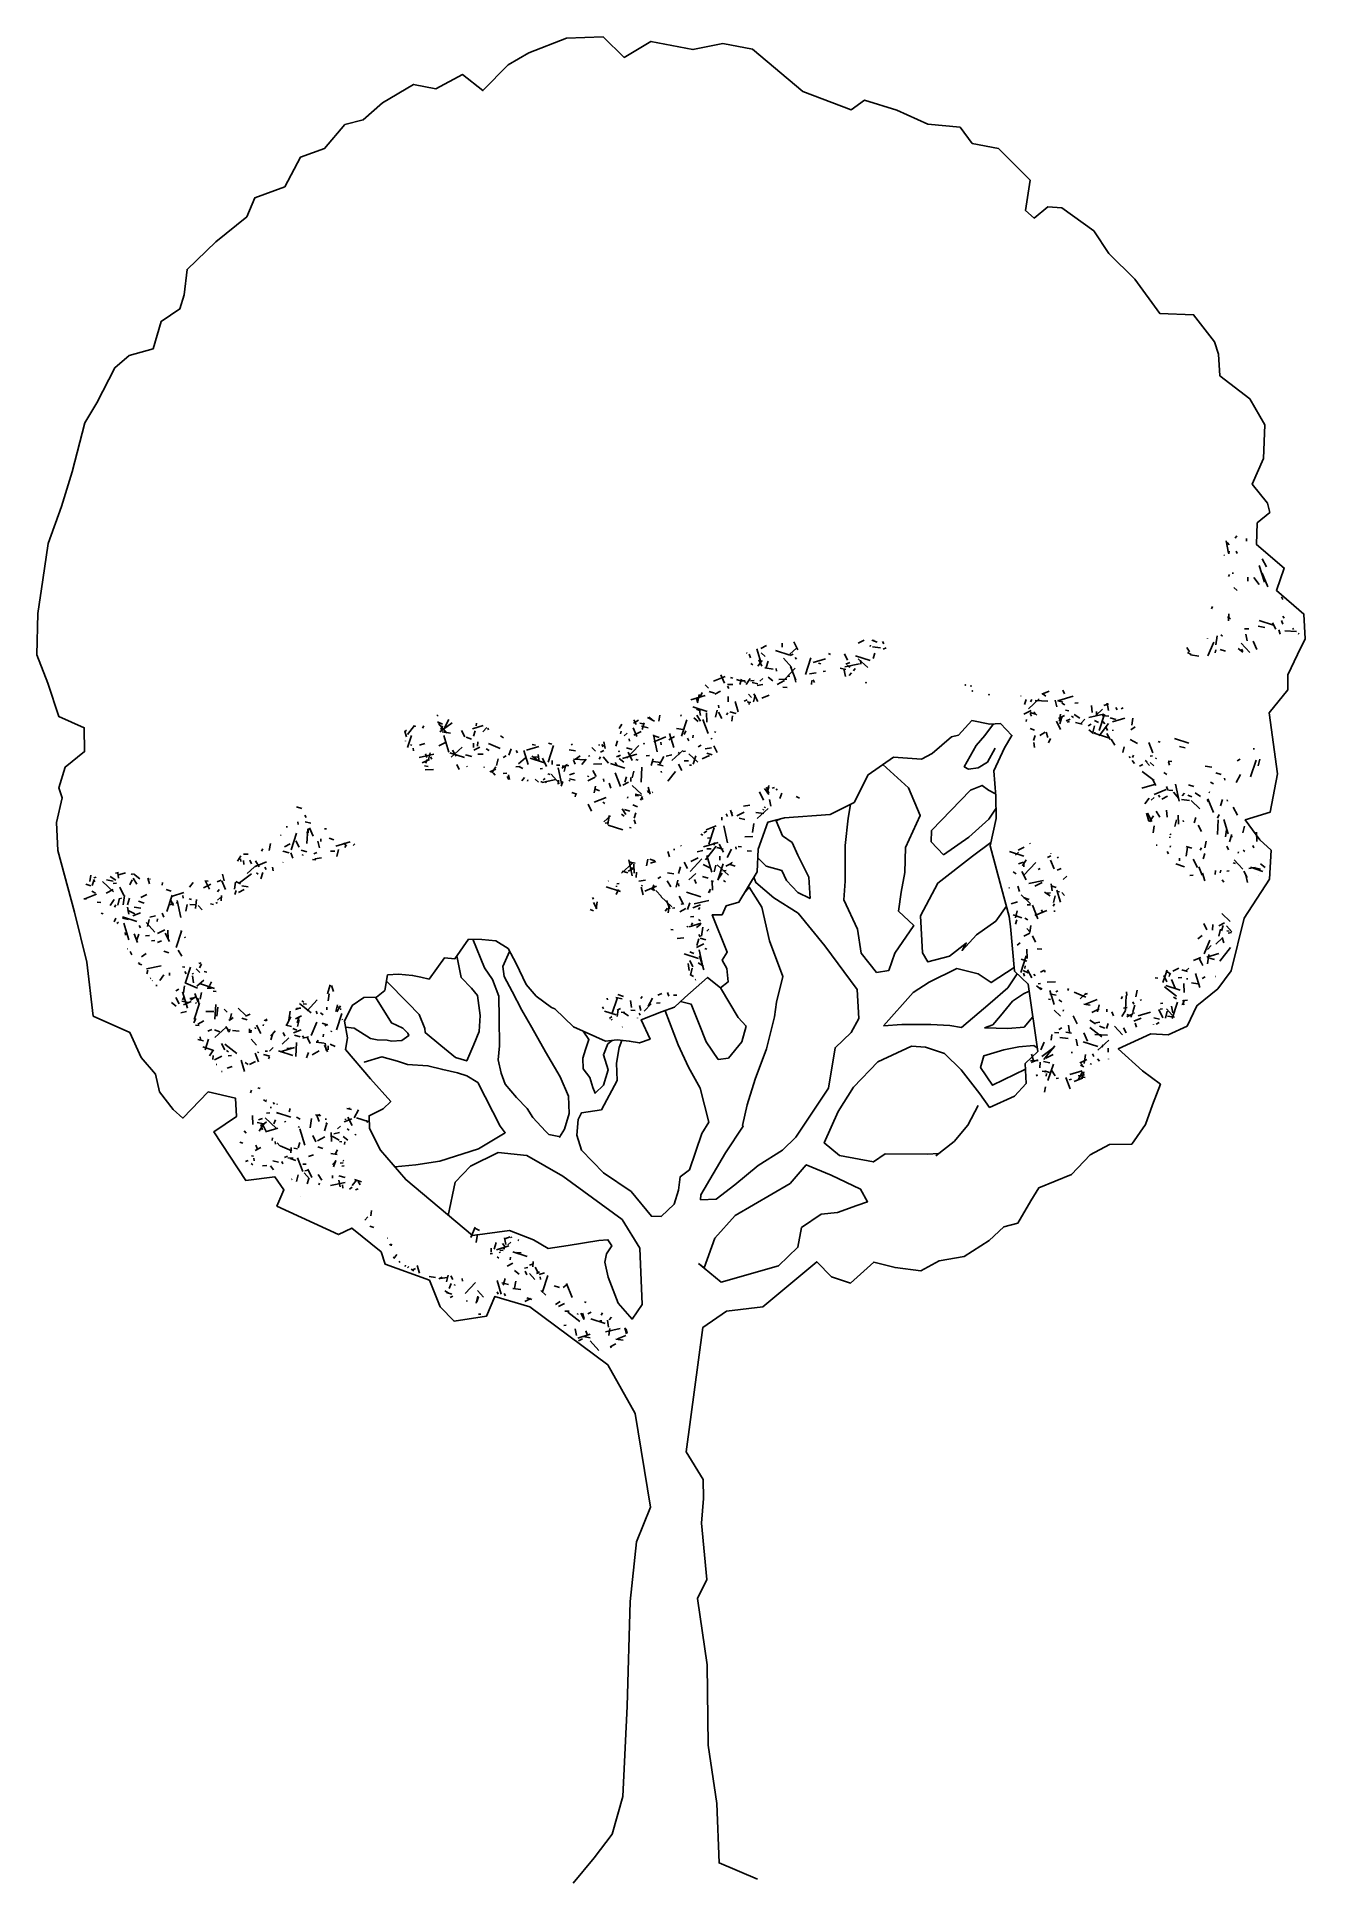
# Model space of a CAD drawing. Extents: x 71.62 to 74.93, y 37 to 41.76.
import ezdxf

# ---------------------------------------------------------------- set-up
doc = ezdxf.new("R2010")
doc.units = 0
doc.header["$MEASUREMENT"] = 0
doc.layers.get('0').update_dxf_attribs({"color": 1, "linetype": 'CONTINUOUS'})

# ---------------------------------------------------------------- blocks, each defined once
blk = doc.blocks.new('*X6')
at = {"color": 0}
for p, q in [((2.7186, 1.1347), (2.7178, 1.1439)), ((2.7751, 1.1442), (2.7604, 1.151)), ((2.7749, 1.1462), (2.7652, 1.1518)), ((2.4072, 1.0979), (2.4105, 1.0988)), ((2.5588, 1.088), (2.5707, 1.0949)), ((2.6115, 1.1026), (2.5757, 1.1157)), ((2.577, 1.1028), (2.5782, 1.1165)), ((2.6412, 1.1182), (2.6453, 1.121)), ((2.6724, 1.0895), (2.6596, 1.0954)), ((2.6702, 1.1046), (2.6725, 1.1133)), ((2.6846, 1.1017), (2.7183, 1.1212)), ((2.6959, 1.1275), (2.6935, 1.134)), ((2.7041, 1.1147), (2.7076, 1.1196)), ((2.7312, 1.121), (2.7162, 1.1315)), ((2.7348, 1.1069), (2.7543, 1.1407)), ((2.7477, 1.1076), (2.736, 1.1216)), ((2.767, 1.114), (2.7816, 1.1262)), ((2.7692, 1.1177), (2.7771, 1.1394)), ((2.7718, 1.0898), (2.7762, 1.1063)), ((2.3843, 1.0362), (2.3754, 1.0516)), ((2.3961, 1.0669), (2.3808, 1.0758)), ((2.3833, 1.0749), (2.3883, 1.0884)), ((2.388, 1.062), (2.3991, 1.062)), ((2.3898, 1.0399), (2.4037, 1.0698)), ((2.3928, 1.0896), (2.3904, 1.0905)), ((2.3961, 1.0455), (2.4029, 1.0513)), ((2.3979, 1.0541), (2.4028, 1.0575)), ((2.4, 1.0701), (2.4, 1.0806)), ((2.4216, 1.0677), (2.4553, 1.0872)), ((2.433, 1.0487), (2.4285, 1.054)), ((2.4301, 1.0739), (2.4379, 1.0818)), ((2.4394, 1.0317), (2.4438, 1.0482)), ((2.4729, 1.0616), (2.478, 1.069)), ((2.4856, 1.0799), (2.4757, 1.0898)), ((2.4764, 1.0761), (2.4802, 1.0866)), ((2.4901, 1.0542), (2.4802, 1.0578)), ((2.5075, 1.0793), (2.4898, 1.084)), ((2.4921, 1.062), (2.5131, 1.062)), ((2.504, 1.0755), (2.5063, 1.0842)), ((2.5108, 1.0794), (2.5167, 1.0919)), ((2.5228, 1.0728), (2.5172, 1.0768)), ((2.5499, 1.0553), (2.5276, 1.094)), ((2.5444, 1.0544), (2.5619, 1.056)), ((2.5965, 1.0589), (2.599, 1.0726)), ((2.6056, 1.0607), (2.61, 1.0773)), ((2.6254, 1.0649), (2.6326, 1.0734)), ((2.6319, 1.0689), (2.6704, 1.0757)), ((2.6536, 1.0833), (2.6519, 1.0857)), ((2.6742, 1.0874), (2.6566, 1.0921)), ((2.6919, 1.0451), (2.6765, 1.054)), ((2.7087, 1.0672), (2.6989, 1.0708)), ((2.6992, 1.0432), (2.7131, 1.0731)), ((2.7056, 1.0397), (2.7086, 1.0509)), ((2.7059, 1.0573), (2.7199, 1.0671)), ((2.7063, 1.0576), (2.7093, 1.0628)), ((2.7261, 1.062), (2.7591, 1.062)), ((2.7755, 1.09), (2.773, 1.0917)), ((2.3217, 1.0117), (2.3094, 1.038)), ((2.3131, 1.0359), (2.3231, 1.0405)), ((2.3407, 1.0139), (2.327, 1.0303)), ((2.3855, 1.0254), (2.3775, 1.0321)), ((2.3871, 1.0207), (2.3899, 1.0255)), ((2.4019, 1.0418), (2.399, 1.0424)), ((2.4045, 1.0288), (2.4104, 1.0298)), ((2.4689, 0.9916), (2.4601, 1.0069)), ((2.4606, 1.0387), (2.4754, 1.0413)), ((2.4626, 0.9931), (2.4766, 1.0029)), ((2.4939, 1.0081), (2.4837, 1.0226)), ((2.4919, 1.0046), (2.508, 1.0181)), ((2.5339, 1.0147), (2.5457, 1.0216)), ((2.5379, 1.0049), (2.5424, 1.0218)), ((2.6506, 1.0383), (2.6542, 1.0434)), ((2.4829, 0.9726), (2.4497, 0.9881)), ((2.4777, 0.9661), (2.4716, 0.9684)), ((2.4932, 0.9775), (2.4866, 0.9793)), ((2.3715, 0.9045), (2.3608, 0.9074)), ((2.3911, 0.9208), (2.3857, 0.924)), ((2.4195, 0.9047), (2.4162, 0.9426)), ((2.4351, 0.933), (2.4582, 0.933)), ((2.4572, 0.9088), (2.4467, 0.9238)), ((2.4558, 0.9123), (2.4488, 0.9245)), ((2.1081, 0.8571), (2.0987, 0.8683)), ((2.3015, 0.8519), (2.2833, 0.8605)), ((2.3248, 0.8644), (2.3379, 0.8754)), ((2.3459, 0.8797), (2.3482, 0.8884)), ((2.3478, 0.883), (2.3576, 0.897)), ((2.3651, 0.8886), (2.3549, 0.9031)), ((2.3821, 0.8821), (2.3762, 0.8948)), ((2.3793, 0.87), (2.389, 0.8726)), ((2.3858, 0.8972), (2.385, 0.9001)), ((2.3853, 0.8701), (2.3983, 0.8776)), ((2.4009, 0.8687), (2.4035, 0.876)), ((2.4379, 0.8938), (2.4353, 0.8953)), ((2.4822, 0.8942), (2.486, 0.8987)), ((2.1061, 0.8388), (2.1051, 0.8501)), ((2.126, 0.8381), (2.1353, 0.8435)), ((2.1797, 0.8506), (2.1801, 0.8521)), ((2.1957, 0.8437), (2.1979, 0.8486)), ((2.2003, 0.8448), (2.1982, 0.8485)), ((2.2259, 0.8289), (2.2305, 0.8301)), ((2.2296, 0.8282), (2.2274, 0.8407)), ((2.2473, 0.8322), (2.2437, 0.8332)), ((2.2642, 0.8363), (2.2627, 0.8389)), ((2.271, 0.838), (2.271, 0.843)), ((2.2797, 0.8433), (2.2874, 0.8453)), ((2.2833, 0.8432), (2.2858, 0.8523))]:
    blk.add_line(p, q, dxfattribs=at)
blk = doc.blocks.new('*X4')
at = {"color": 0}
for p, q in [((1.2863, 1.4363), (1.2903, 1.4403)), ((1.3127, 1.4286), (1.324, 1.4351)), ((1.3393, 1.4278), (1.3558, 1.4631)), ((1.3467, 1.449), (1.3578, 1.449)), ((1.3575, 1.4428), (1.3557, 1.4495)), ((1.368, 1.4622), (1.368, 1.4688)), ((1.1966, 1.4204), (1.2086, 1.4274)), ((1.2333, 1.4207), (1.2266, 1.4225)), ((1.2333, 1.3934), (1.2276, 1.3974)), ((1.2398, 1.4114), (1.2521, 1.42)), ((1.2848, 1.3771), (1.2578, 1.404)), ((1.2811, 1.4017), (1.2589, 1.4098)), ((1.2691, 1.392), (1.259, 1.4065)), ((1.2629, 1.3955), (1.2659, 1.4007)), ((1.3142, 1.3937), (1.2988, 1.4025)), ((1.3046, 1.4076), (1.2993, 1.412)), ((1.3163, 1.3723), (1.3187, 1.381)), ((1.3273, 1.3661), (1.3371, 1.3801)), ((1.3402, 1.4094), (1.3474, 1.4179)), ((1.3612, 1.4122), (1.3507, 1.4272)), ((1.2163, 1.3663), (1.219, 1.369)), ((1.2248, 1.3415), (1.2221, 1.3418)), ((1.269, 1.336), (1.2467, 1.3747)), ((1.2518, 1.3285), (1.2562, 1.345)), ((1.2784, 1.3558), (1.2607, 1.3605)), ((1.2871, 1.3549), (1.3001, 1.3624)), ((1.3001, 1.3478), (1.2984, 1.3503)), ((1.3244, 1.3603), (1.3313, 1.3661)), ((1.2325, 1.2927), (1.222, 1.3077)), ((1.2578, 1.3178), (1.2718, 1.3276)), ((1.2882, 1.3245), (1.2746, 1.3308)), ((1.2789, 1.2983), (1.2795, 1.2996)), ((1.1957, 1.2372), (1.2033, 1.2462)), ((1.2278, 1.2359), (1.218, 1.2395)), ((1.2208, 1.277), (1.2184, 1.2835)), ((1.2465, 1.2456), (1.229, 1.2486)), ((1.2387, 1.2367), (1.2499, 1.2678)), ((1.2395, 1.2407), (1.2447, 1.2481)), ((1.2641, 1.254), (1.2575, 1.2558)), ((1.2727, 1.2276), (1.2638, 1.2429)), ((1.2787, 1.2652), (1.2705, 1.27)), ((1.1985, 1.2135), (1.1942, 1.2296)), ((1.2045, 1.2195), (1.1989, 1.2234)), ((1.2156, 1.2199), (1.2076, 1.2266)), ((1.239, 1.2114), (1.239, 1.2351)), ((1.2437, 1.1803), (1.2471, 1.2191)), ((1.2532, 1.1792), (1.2663, 1.1902)), ((1.2534, 1.2298), (1.2592, 1.2314)), ((1.2132, 1.154), (1.1979, 1.1629)), ((1.2031, 1.1389), (1.2069, 1.1494)), ((1.2316, 1.1419), (1.2093, 1.15)), ((1.2346, 1.1751), (1.2471, 1.181)), ((1.2472, 1.1597), (1.2354, 1.1737)), ((1.258, 1.151), (1.2525, 1.1605)), ((1.2599, 1.1617), (1.2643, 1.1782)), ((1.6077, 1.1574), (1.5956, 1.1782)), ((1.6133, 1.1729), (1.5987, 1.1797)), ((1.6223, 1.1467), (1.6106, 1.1607)), ((1.656, 1.1429), (1.6459, 1.1574)), ((1.6495, 1.1526), (1.6553, 1.1595)), ((1.6581, 1.1441), (1.6533, 1.1618)), ((1.6586, 1.1552), (1.6612, 1.1574)), ((1.6923, 1.1127), (1.6701, 1.1512)), ((1.684, 1.1415), (1.6817, 1.1421)), ((1.1796, 1.1175), (1.1865, 1.1232)), ((1.2042, 1.1117), (1.1814, 1.1178)), ((1.1912, 1.1024), (1.1966, 1.1227)), ((1.2228, 1.1228), (1.221, 1.1295)), ((1.2466, 1.114), (1.237, 1.1236)), ((1.239, 1.1079), (1.239, 1.1184)), ((1.2412, 1.0998), (1.2436, 1.1041)), ((1.5772, 1.0961), (1.583, 1.0976)), ((1.5851, 1.0935), (1.592, 1.0993)), ((1.6053, 1.0894), (1.602, 1.1274)), ((1.6285, 1.1036), (1.6218, 1.1054)), ((1.6371, 1.1285), (1.6319, 1.133)), ((1.6322, 1.1108), (1.6409, 1.1131)), ((1.6553, 1.0964), (1.6673, 1.1033)), ((1.6649, 1.0969), (1.6673, 1.1056)), ((1.687, 1.0986), (1.6853, 1.1011)), ((1.1521, 1.0264), (1.1661, 1.0564)), ((1.1652, 1.0771), (1.1626, 1.092)), ((1.1757, 1.0455), (1.1701, 1.0495)), ((1.1873, 1.056), (1.1922, 1.0594)), ((1.1993, 1.048), (1.209, 1.0578)), ((1.2168, 1.0512), (1.2016, 1.0693)), ((1.2159, 1.062), (1.2307, 1.062)), ((1.234, 1.0887), (1.2402, 1.0931)), ((1.592, 1.0382), (1.5767, 1.0563)), ((1.5778, 1.0871), (1.6162, 1.0939)), ((1.5826, 1.0693), (1.5884, 1.0819)), ((1.5826, 1.0729), (1.5897, 1.0814)), ((1.5968, 1.0247), (1.5887, 1.047)), ((1.6004, 1.053), (1.6048, 1.0696)), ((1.6114, 1.049), (1.6025, 1.0643)), ((1.6193, 1.0436), (1.6088, 1.0586)), ((1.6598, 1.054), (1.6437, 1.0885)), ((1.6827, 1.0747), (1.6783, 1.08)), ((1.6824, 1.0534), (1.6806, 1.0601)), ((1.681, 1.0525), (1.6971, 1.066)), ((1.7137, 1.057), (1.6987, 1.0675)), ((1.7191, 1.0571), (1.7011, 1.0636)), ((1.7164, 1.062), (1.7084, 1.0688)), ((1.7091, 1.0753), (1.7216, 1.0812)), ((1.0901, 1.0064), (1.0764, 1.0128)), ((1.081, 1.0116), (1.0769, 1.0131)), ((1.0818, 1.0154), (1.0825, 1.0164)), ((1.1149, 1.0279), (1.1105, 1.0332)), ((1.1293, 1.0283), (1.1413, 1.0352)), ((1.1734, 0.9915), (1.1511, 1.0302)), ((1.1732, 1.0144), (1.1555, 1.0191)), ((1.1664, 1.0097), (1.1687, 1.0184)), ((1.2082, 1.008), (1.1695, 1.0303)), ((1.1746, 1.0239), (1.1741, 1.0269)), ((1.205, 1.0285), (1.1949, 1.043)), ((1.596, 1.0236), (1.6083, 1.0322)), ((1.6156, 1.0022), (1.6057, 1.0058)), ((1.6148, 1.0313), (1.6248, 1.036)), ((1.6245, 1.0251), (1.6317, 1.0448)), ((1.626, 0.9837), (1.626, 1.0074)), ((1.6304, 1.0231), (1.6434, 1.0306)), ((1.6372, 0.9664), (1.6537, 1.0018)), ((1.651, 1.0362), (1.645, 1.0368)), ((1.6734, 0.9884), (1.6479, 1.0139)), ((1.6498, 1.0336), (1.6573, 1.0466)), ((1.6736, 1.0387), (1.6559, 1.0435)), ((1.6943, 1.0073), (1.6872, 1.0197)), ((1.6979, 1.0229), (1.7033, 1.0432)), ((1.0109, 0.9591), (1.0149, 0.9659)), ((1.0258, 0.9564), (1.0138, 0.9648)), ((1.0184, 0.9597), (1.0275, 0.9791)), ((1.0421, 0.9872), (1.0406, 0.9914)), ((1.043, 0.9928), (1.0637, 0.9965)), ((1.0689, 0.9814), (1.0514, 0.9845)), ((1.0584, 0.9665), (1.0525, 0.9793)), ((1.1018, 0.9658), (1.1062, 0.9823)), ((1.1044, 0.955), (1.1174, 0.9625)), ((1.1542, 0.9491), (1.1617, 0.9621)), ((1.1783, 0.9762), (1.1684, 0.9798)), ((1.1753, 0.956), (1.1709, 0.9613)), ((1.1993, 0.9356), (1.2048, 0.9559)), ((1.2287, 0.9465), (1.2105, 0.9617)), ((1.236, 0.9843), (1.2343, 0.9868)), ((1.2581, 0.9469), (1.2357, 0.9856)), ((1.255, 0.981), (1.2524, 0.9825)), ((1.3278, 0.9631), (1.3304, 0.9687)), ((1.3372, 0.9573), (1.3336, 0.9672)), ((1.3527, 0.9594), (1.3581, 0.9632)), ((1.3893, 0.9454), (1.3846, 0.9556)), ((1.4818, 0.9615), (1.5085, 0.9638)), ((1.5068, 0.9517), (1.5187, 0.9586)), ((1.5089, 0.9618), (1.5135, 0.9745)), ((1.5686, 0.9612), (1.5457, 0.9674)), ((1.5507, 0.9592), (1.5481, 0.9607)), ((1.5493, 0.9909), (1.5542, 0.9943)), ((1.5548, 0.9949), (1.5499, 0.9972)), ((1.5582, 0.9792), (1.5565, 0.9816)), ((1.5913, 0.9756), (1.5883, 0.993)), ((1.5982, 0.9697), (1.5912, 0.9819)), ((1.6178, 0.9469), (1.6166, 0.9609)), ((1.6325, 0.9655), (1.6663, 0.985)), ((1.643, 0.9853), (1.6528, 0.9993)), ((0.9827, 0.8962), (0.9725, 0.9083)), ((0.9824, 0.9097), (0.9854, 0.9149)), ((0.9922, 0.9045), (0.9855, 0.9063)), ((0.9946, 0.8931), (0.9876, 0.9054)), ((1.0047, 0.9197), (1.0435, 0.9231)), ((1.008, 0.9436), (1.0246, 0.948)), ((1.0086, 0.9309), (1.0226, 0.9407)), ((1.0267, 0.9367), (1.0319, 0.9441)), ((1.0331, 0.9066), (1.0386, 0.9269)), ((1.0683, 0.9369), (1.0454, 0.943)), ((1.0637, 0.8936), (1.0589, 0.9112)), ((1.0763, 0.9091), (1.0661, 0.9236)), ((1.07, 0.9254), (1.0676, 0.9271)), ((1.0846, 0.9194), (1.0693, 0.9376)), ((1.0742, 0.899), (1.0719, 0.9055)), ((1.0924, 0.9278), (1.0836, 0.9431)), ((1.1123, 0.9144), (1.097, 0.9233)), ((1.1026, 0.9186), (1.1223, 0.9257)), ((1.1065, 0.8973), (1.1403, 0.9168)), ((1.1084, 0.9363), (1.1215, 0.9473)), ((1.123, 0.919), (1.1302, 0.9388)), ((1.159, 0.9126), (1.1523, 0.9144)), ((1.1684, 0.9292), (1.1579, 0.9442)), ((1.1589, 0.933), (1.1919, 0.933)), ((1.1824, 0.9086), (1.1895, 0.9171)), ((1.2029, 0.9112), (1.208, 0.9185)), ((1.2351, 0.945), (1.2122, 0.9511)), ((1.2161, 0.9203), (1.2199, 0.9307)), ((1.2438, 0.9177), (1.2557, 0.9246)), ((1.2848, 0.9433), (1.2668, 0.9465)), ((1.306, 0.9267), (1.3109, 0.9302)), ((1.3258, 0.9207), (1.3191, 0.9225)), ((1.3427, 0.9022), (1.3204, 0.9409)), ((1.3334, 0.9485), (1.3471, 0.9497)), ((1.338, 0.9339), (1.3351, 0.9345)), ((1.3554, 0.9197), (1.3404, 0.9302)), ((1.3429, 0.9045), (1.3728, 0.9185)), ((1.368, 0.9204), (1.368, 0.9441)), ((1.3695, 0.9314), (1.4025, 0.9504)), ((1.3985, 0.904), (1.3883, 0.9185)), ((1.3893, 0.9369), (1.3972, 0.9447)), ((1.4059, 0.9431), (1.4115, 0.9478)), ((1.4322, 0.8936), (1.4457, 0.9097)), ((1.4627, 0.8979), (1.4358, 0.9248)), ((1.4597, 0.9064), (1.4445, 0.9246)), ((1.4589, 0.933), (1.47, 0.933)), ((1.4906, 0.9241), (1.4801, 0.9391)), ((1.4925, 0.9288), (1.4859, 0.9306)), ((1.4891, 0.9221), (1.4903, 0.9358)), ((1.512, 0.9033), (1.4946, 0.9063)), ((1.497, 0.8661), (1.497, 0.9042)), ((1.5068, 0.9011), (1.5092, 0.9098)), ((1.5139, 0.9123), (1.527, 0.9233)), ((1.5482, 0.9408), (1.5401, 0.9476)), ((1.5504, 0.943), (1.546, 0.9483)), ((1.563, 0.933), (1.584, 0.933)), ((1.6194, 0.9082), (1.5971, 0.9163)), ((1.6007, 0.9224), (1.6002, 0.9253)), ((1.6103, 0.9386), (1.6138, 0.9435)), ((1.6139, 0.9299), (1.628, 0.9397)), ((1.6306, 0.9319), (1.6286, 0.9373)), ((0.9808, 0.8836), (0.9927, 0.8905)), ((1.0047, 0.883), (1.0152, 0.8868)), ((1.0057, 0.8545), (1.0105, 0.8592)), ((1.0074, 0.8558), (1.0187, 0.8868)), ((1.0349, 0.8746), (1.0418, 0.8804)), ((1.0627, 0.8626), (1.0676, 0.866)), ((1.1022, 0.8727), (1.0977, 0.8822)), ((1.1094, 0.8953), (1.1217, 0.9039)), ((1.11, 0.8753), (1.11, 0.8808)), ((1.162, 0.8702), (1.1215, 0.8891)), ((1.147, 0.8716), (1.1413, 0.8755)), ((1.1821, 0.8822), (1.1598, 0.8903)), ((1.1771, 0.8831), (1.1682, 0.8985)), ((1.2161, 0.8647), (1.2174, 0.8796)), ((1.2479, 0.8534), (1.2674, 0.8872)), ((1.2935, 0.8589), (1.2888, 0.8765)), ((1.3006, 0.8862), (1.2953, 0.8906)), ((1.3407, 0.872), (1.343, 0.8807)), ((1.3578, 0.8832), (1.346, 0.8972)), ((1.3708, 0.8558), (1.3531, 0.8606)), ((1.3944, 0.8645), (1.3539, 0.8834)), ((1.3693, 0.8691), (1.3669, 0.8756)), ((1.3706, 0.8658), (1.3847, 0.8756)), ((1.4007, 0.8952), (1.3785, 0.9033)), ((1.3791, 0.8856), (1.3842, 0.8929)), ((1.3803, 0.8627), (1.3875, 0.8825)), ((1.3837, 0.8835), (1.3863, 0.8983)), ((1.408, 0.8926), (1.3927, 0.9015)), ((1.3996, 0.8888), (1.3972, 0.8905)), ((1.4274, 0.8576), (1.4051, 0.8963)), ((1.4295, 0.8597), (1.4277, 0.8622)), ((1.4331, 0.8516), (1.4286, 0.8611)), ((1.4423, 0.8572), (1.4467, 0.8737)), ((1.4733, 0.864), (1.4771, 0.8744)), ((1.4819, 0.8785), (1.4949, 0.886)), ((1.5376, 0.864), (1.5199, 0.8687)), ((1.527, 0.8741), (1.5654, 0.8808)), ((1.5425, 0.8663), (1.5483, 0.8678)), ((1.5553, 0.86), (1.5604, 0.8674)), ((1.6136, 0.8649), (1.5862, 0.8777)), ((1.5975, 0.881), (1.6062, 0.8833)), ((1.6085, 0.8863), (1.6129, 0.9028)), ((1.1767, 0.8512), (1.1768, 0.8516)), ((1.1962, 0.8498), (1.1863, 0.8525)), ((1.2217, 0.848), (1.2259, 0.85)), ((1.2248, 0.8478), (1.2318, 0.8519)), ((1.2577, 0.8455), (1.2529, 0.8538)), ((1.2725, 0.8444), (1.2733, 0.8462)), ((1.2803, 0.8439), (1.2805, 0.8446)), ((1.2953, 0.8428), (1.2981, 0.8457)), ((1.3556, 0.8438), (1.3704, 0.8464)), ((1.3911, 0.8435), (1.3986, 0.8565)), ((1.4404, 0.8506), (1.4472, 0.8564)), ((1.4765, 0.8349), (1.4709, 0.8389)), ((1.4714, 0.8301), (1.4837, 0.8387)), ((1.5044, 0.8262), (1.4897, 0.8516)), ((1.4947, 0.827), (1.5178, 0.8403)), ((1.5232, 0.8245), (1.5186, 0.8418)), ((1.5359, 0.8247), (1.5285, 0.8321)), ((1.5398, 0.827), (1.5452, 0.8473)), ((1.551, 0.822), (1.5523, 0.8231)), ((1.5737, 0.82), (1.5754, 0.8217)), ((1.5769, 0.837), (1.5827, 0.8495))]:
    blk.add_line(p, q, dxfattribs=at)
blk = doc.blocks.new('*X7')
at = {"color": 0}
for p, q in [((1.8609, 0.9966), (1.8713, 1.0039)), ((1.8652, 1.0019), (1.8642, 1.0031)), ((1.8918, 0.9948), (1.8837, 1.0171)), ((1.8956, 0.9995), (1.9223, 1.015)), ((1.924, 1.0124), (1.917, 1.013)), ((1.8804, 0.9741), (1.8787, 0.9765)), ((1.9022, 0.9775), (1.8793, 0.9836)), ((1.8818, 0.9688), (1.889, 0.9885)), ((1.884, 0.9435), (1.884, 0.954)), ((1.9009, 0.9623), (1.9067, 0.9639)), ((1.9262, 0.9666), (1.9254, 0.9695)), ((1.8192, 0.9257), (1.8274, 0.9326)), ((1.8348, 0.8934), (1.8196, 0.9116)), ((1.838, 0.9212), (1.8202, 0.9277)), ((1.8235, 0.933), (1.83, 0.933)), ((1.8464, 0.9374), (1.8438, 0.9389)), ((1.852, 0.9314), (1.8579, 0.9324)), ((1.8654, 0.915), (1.8565, 0.9304)), ((1.8722, 0.8852), (1.8776, 0.9055)), ((1.8978, 0.9099), (1.8796, 0.9251)), ((1.8867, 0.928), (1.8942, 0.941)), ((1.8885, 0.9205), (1.9082, 0.9277)), ((1.9081, 0.9413), (1.9229, 0.9439)), ((1.9113, 0.9257), (1.9162, 0.9292)), ((1.9256, 0.93), (1.9211, 0.9353)), ((1.9272, 0.8975), (1.9236, 0.9074)), ((1.668, 0.8616), (1.6729, 0.865)), ((1.706, 0.8561), (1.7063, 0.8574)), ((1.728, 0.8652), (1.7227, 0.8661)), ((1.7329, 0.8702), (1.7321, 0.8711)), ((1.747, 0.8549), (1.7808, 0.8744)), ((1.7517, 0.8546), (1.7499, 0.8571)), ((1.7676, 0.8804), (1.7633, 0.8877)), ((1.7907, 0.8849), (1.8011, 0.8887)), ((1.8138, 0.8716), (1.8133, 0.8746)), ((1.8591, 0.853), (1.8186, 0.8719)), ((1.8712, 0.8802), (1.8535, 0.8849)), ((1.8842, 0.8752), (1.8962, 0.8821)), ((1.9194, 0.8883), (1.9325, 0.8993)), ((1.95, 0.8704), (1.9412, 0.8857)), ((1.9435, 0.873), (1.9423, 0.887)), ((1.9536, 0.8896), (1.9591, 0.8961)), ((1.9542, 0.8993), (1.9558, 0.9009)), ((1.9627, 0.8875), (1.9661, 0.8924)), ((1.976, 0.8648), (1.99, 0.8746)), ((1.9805, 0.8323), (2, 0.8661)), ((1.9995, 0.8491), (1.9841, 0.8579)), ((2.0069, 0.8518), (1.9995, 0.8569)), ((2.01, 0.8889), (2.0265, 0.8984)), ((2.0175, 0.874), (2.0144, 0.8915)), ((2.02, 0.8628), (2.0207, 0.8714)), ((2.0299, 0.8904), (2.0203, 0.893)), ((2.0321, 0.8729), (2.0345, 0.8797)), ((1.6643, 0.8392), (1.6619, 0.8457)), ((1.7005, 0.852), (1.7089, 0.8551)), ((1.7292, 0.8521), (1.7267, 0.8538)), ((1.7306, 0.8077), (1.7344, 0.8182)), ((1.7314, 0.8344), (1.7366, 0.8418)), ((1.7327, 0.8007), (1.7467, 0.8105)), ((1.7376, 0.8242), (1.7764, 0.8276)), ((1.747, 0.8062), (1.7482, 0.8199)), ((1.764, 0.8305), (1.7596, 0.84)), ((1.7652, 0.8008), (1.7792, 0.8307)), ((1.7812, 0.8558), (1.7782, 0.8563)), ((1.8174, 0.8047), (1.8473, 0.8187)), ((1.8492, 0.8126), (1.8393, 0.8225)), ((1.8522, 0.8358), (1.8452, 0.848)), ((1.8458, 0.8266), (1.8527, 0.8324)), ((1.8593, 0.8019), (1.8723, 0.8094)), ((1.9061, 0.8039), (1.8703, 0.8169)), ((1.8863, 0.8404), (1.8921, 0.8529)), ((1.8919, 0.8161), (1.8977, 0.823)), ((1.9076, 0.8088), (1.9128, 0.8162)), ((1.933, 0.8108), (1.9101, 0.8169)), ((1.9552, 0.8251), (1.9378, 0.8282)), ((1.9586, 0.8113), (1.9569, 0.8158)), ((1.9697, 0.8495), (1.9644, 0.8539)), ((1.7295, 0.7887), (1.7113, 0.8039)), ((1.7344, 0.7609), (1.7263, 0.7616)), ((1.7662, 0.8027), (1.7433, 0.8088)), ((1.7564, 0.7983), (1.7437, 0.8042)), ((1.7531, 0.7895), (1.7484, 0.8071)), ((1.7828, 0.7486), (1.7872, 0.7651)), ((1.7933, 0.7982), (1.7889, 0.8035)), ((1.8061, 0.7982), (1.8005, 0.8022)), ((1.806, 0.804), (1.8171, 0.804)), ((1.8334, 0.765), (1.8457, 0.7736)), ((1.8473, 0.7924), (1.8497, 0.8011)), ((1.8569, 0.7784), (1.8503, 0.7802)), ((1.8533, 0.7984), (1.863, 0.8081)), ((1.9013, 0.7681), (1.902, 0.7699)), ((1.9141, 0.7743), (1.904, 0.7888)), ((1.9101, 0.804), (1.9311, 0.804)), ((1.9369, 0.7911), (1.9299, 0.8033)), ((1.7411, 0.7337), (1.7476, 0.7374)), ((1.7847, 0.7555), (1.7748, 0.7591)), ((1.7868, 0.7323), (1.7917, 0.7358)), ((1.7878, 0.7106), (1.7905, 0.7179)), ((1.8014, 0.7283), (1.7961, 0.7328)), ((1.8012, 0.7183), (1.8071, 0.7193)), ((1.825, 0.7363), (1.8321, 0.7448)), ((1.8518, 0.7507), (1.839, 0.7518)), ((1.9493, 0.7554), (1.9493, 0.7555))]:
    blk.add_line(p, q, dxfattribs=at)
blk = doc.blocks.new('*X0')
at = {"color": 0}
for p, q in [((1.8694, 2.81), (1.8824, 2.8175)), ((1.8723, 2.8135), (1.8721, 2.8143)), ((1.8833, 2.8005), (1.8994, 2.814)), ((1.8968, 2.8269), (1.8908, 2.8285)), ((1.9064, 2.817), (1.9092, 2.8246)), ((1.8516, 2.779), (1.8561, 2.7955)), ((1.8715, 2.7524), (1.9053, 2.7719)), ((1.8787, 2.7967), (1.877, 2.7991)), ((1.9068, 2.7812), (1.8998, 2.7934)), ((1.8657, 2.7296), (1.8481, 2.7343)), ((1.8708, 2.7191), (1.8746, 2.7296)), ((1.8742, 2.7123), (1.8937, 2.7461)), ((1.8751, 2.7195), (1.8838, 2.7218)), ((1.8821, 2.7522), (1.915, 2.755)), ((1.8967, 2.7475), (1.8887, 2.7542)), ((1.8966, 2.7228), (1.8948, 2.7294)), ((1.8985, 2.7061), (1.897, 2.7147)), ((1.8111, 2.6596), (1.825, 2.6895)), ((1.8201, 2.7047), (1.8259, 2.7063)), ((1.8219, 2.6686), (1.8268, 2.6721)), ((1.8457, 2.6629), (1.8487, 2.6681)), ((1.8686, 2.7013), (1.8809, 2.7099)), ((1.8939, 2.6975), (1.8761, 2.7078)), ((1.7284, 2.6263), (1.7204, 2.633)), ((1.723, 2.6077), (1.7567, 2.6272)), ((1.7608, 2.6521), (1.7379, 2.6582)), ((1.755, 2.6286), (1.755, 2.6523)), ((1.7581, 2.6271), (1.7605, 2.6357)), ((1.7763, 2.6334), (1.7703, 2.6339)), ((1.8207, 2.6244), (1.7983, 2.6631)), ((1.8263, 2.6332), (1.8361, 2.6472)), ((1.8505, 2.6187), (1.8431, 2.6261)), ((1.8515, 2.6278), (1.8448, 2.6296)), ((1.7201, 2.5597), (1.6874, 2.5749)), ((1.6936, 2.5832), (1.698, 2.5997)), ((1.7029, 2.5769), (1.7166, 2.5781)), ((1.7397, 2.5607), (1.7308, 2.576)), ((1.7385, 2.5577), (1.7546, 2.5712)), ((1.7514, 2.61), (1.7844, 2.61)), ((1.7643, 2.5744), (1.7587, 2.5784)), ((1.8154, 2.596), (1.7796, 2.609)), ((1.7845, 2.5643), (1.798, 2.5804)), ((1.7944, 2.5774), (1.7911, 2.6153)), ((1.7911, 2.553), (1.7965, 2.5733)), ((1.7936, 2.5865), (1.7971, 2.5914)), ((1.8189, 2.5918), (1.8035, 2.6007)), ((1.6774, 2.5485), (1.6797, 2.5493)), ((1.694, 2.5475), (1.6842, 2.5511)), ((1.7057, 2.5384), (1.7116, 2.5394)), ((1.7298, 2.5548), (1.7121, 2.5596)), ((1.7224, 2.5474), (1.7193, 2.5648)), ((1.755, 2.5251), (1.755, 2.5356)), ((1.7587, 2.5123), (1.7662, 2.5253)), ((1.7618, 2.5483), (1.7766, 2.5509)), ((1.8064, 2.5588), (1.8142, 2.5667)), ((1.6973, 2.4752), (1.7022, 2.4786)), ((1.7116, 2.4833), (1.7236, 2.4902)), ((1.7266, 2.4814), (1.7195, 2.4936)), ((1.7228, 2.4908), (1.7286, 2.4977)), ((1.7318, 2.4942), (1.7312, 2.4972)), ((1.7376, 2.4935), (1.7328, 2.5112)), ((1.7386, 2.5078), (1.7437, 2.5152)), ((1.744, 2.5079), (1.7563, 2.5165)), ((1.7604, 2.481), (1.7715, 2.481)), ((1.7902, 2.4858), (1.7687, 2.4916)), ((1.7836, 2.4774), (1.7735, 2.4919)), ((1.7854, 2.4749), (1.7854, 2.475)), ((1.7908, 2.4993), (1.7979, 2.519)), ((1.6751, 2.436), (1.6864, 2.467)), ((1.6978, 2.4536), (1.6756, 2.4617)), ((1.7017, 2.4164), (1.7061, 2.4329)), ((1.7054, 2.4579), (1.7152, 2.4676)), ((1.7155, 2.453), (1.7089, 2.4548)), ((1.7396, 2.4284), (1.7296, 2.4384)), ((1.7761, 2.431), (1.7515, 2.4424)), ((1.7662, 2.4603), (1.7686, 2.469)), ((1.773, 2.4652), (1.7799, 2.471)), ((1.781, 2.4648), (1.7752, 2.4681)), ((1.6675, 2.4142), (1.6797, 2.4152)), ((1.6716, 2.3605), (1.6881, 2.3958)), ((1.6873, 2.3713), (1.6756, 2.3854)), ((1.6827, 2.3821), (1.6767, 2.3949)), ((1.6867, 2.4101), (1.6997, 2.4176)), ((1.7355, 2.4005), (1.7299, 2.4044)), ((1.747, 2.3781), (1.7365, 2.3931)), ((1.7606, 2.3882), (1.7429, 2.3929)), ((1.7619, 2.4028), (1.7601, 2.4095)), ((1.7619, 2.4143), (1.7759, 2.4241)), ((1.7828, 2.4022), (1.774, 2.4127)), ((1.6894, 2.3688), (1.6766, 2.3747)), ((1.6888, 2.3524), (1.7226, 2.3719)), ((1.6992, 2.3551), (1.7093, 2.3597)), ((1.7179, 2.3522), (1.7026, 2.3611)), ((1.7111, 2.3352), (1.7258, 2.3378)), ((1.7295, 2.3423), (1.7115, 2.3455)), ((1.7415, 2.3529), (1.7233, 2.3682)), ((1.7659, 2.3362), (1.7301, 2.3493)), ((1.7758, 2.3506), (1.7751, 2.3535)), ((1.7827, 2.333), (1.7798, 2.3335)), ((1.6858, 2.3137), (1.6841, 2.3162)), ((1.7018, 2.2841), (1.7149, 2.295)), ((1.7251, 2.28), (1.7027, 2.3187)), ((1.7264, 2.2883), (1.722, 2.2978)), ((1.7464, 2.2864), (1.7397, 2.2882)), ((1.7477, 2.2994), (1.7432, 2.3047)), ((1.7743, 2.2935), (1.7767, 2.3022)), ((1.7897, 2.3036), (1.7995, 2.3176)), ((1.8176, 2.3201), (1.7995, 2.3249)), ((1.8011, 2.2995), (1.814, 2.3069)), ((1.8038, 2.2806), (1.8109, 2.3004)), ((1.8106, 2.2949), (1.8081, 2.297)), ((1.6301, 2.2471), (1.6498, 2.2543)), ((1.6326, 2.2515), (1.6427, 2.2524)), ((1.657, 2.2628), (1.6471, 2.2746)), ((1.6882, 2.2173), (1.6994, 2.2484)), ((1.7335, 2.2456), (1.699, 2.2617)), ((1.7098, 2.2496), (1.7142, 2.2661)), ((1.7507, 2.2451), (1.7565, 2.2467)), ((1.755, 2.22), (1.755, 2.2581)), ((1.757, 2.2569), (1.7604, 2.2618)), ((1.7712, 2.2636), (1.8026, 2.2664)), ((1.7771, 2.2428), (1.7842, 2.2513)), ((1.7991, 2.2538), (1.7874, 2.274)), ((1.7945, 2.2457), (1.7978, 2.249)), ((1.6246, 2.2134), (1.6111, 2.217)), ((1.6176, 2.2104), (1.6202, 2.2251)), ((1.6483, 2.1939), (1.626, 2.202)), ((1.6283, 2.2223), (1.6352, 2.2281)), ((1.6441, 2.2162), (1.6353, 2.2316)), ((1.6374, 2.2208), (1.6514, 2.2306)), ((1.6411, 2.1904), (1.6465, 2.2106)), ((1.7129, 2.2061), (1.6742, 2.2285)), ((1.6775, 2.2281), (1.6894, 2.235)), ((1.7068, 2.2265), (1.7011, 2.2305)), ((1.7242, 2.1814), (1.7402, 2.1949)), ((1.7414, 2.1887), (1.7333, 2.2109)), ((1.7369, 2.2165), (1.7444, 2.2295)), ((1.7381, 2.1852), (1.7504, 2.1938)), ((1.7914, 2.2215), (1.7737, 2.2263)), ((1.7879, 2.1761), (1.7823, 2.2076)), ((1.6028, 2.1735), (1.5993, 2.1863)), ((1.6154, 2.1677), (1.611, 2.173)), ((1.631, 2.137), (1.6239, 2.1492)), ((1.626, 2.1708), (1.626, 2.1813)), ((1.6451, 2.1714), (1.6399, 2.1758)), ((1.6526, 2.1548), (1.6655, 2.1623)), ((1.6865, 2.144), (1.6636, 2.1502)), ((1.6659, 2.1282), (1.6824, 2.1635)), ((1.6733, 2.1373), (1.6694, 2.1819)), ((1.6914, 2.1525), (1.6964, 2.1559)), ((1.7019, 2.1783), (1.7071, 2.1856)), ((1.7432, 2.1236), (1.7162, 2.1505)), ((1.7288, 2.1716), (1.7199, 2.1869)), ((1.7597, 2.1791), (1.7571, 2.1806)), ((1.6011, 2.1064), (1.5986, 2.1081)), ((1.617, 2.1126), (1.6017, 2.1214)), ((1.6104, 2.1116), (1.6037, 2.1134)), ((1.6042, 2.1123), (1.6101, 2.1133)), ((1.6163, 2.0976), (1.6186, 2.1063)), ((1.6296, 2.094), (1.6506, 2.094)), ((1.6525, 2.1195), (1.6563, 2.13)), ((1.6547, 2.0971), (1.6884, 2.1166)), ((1.6603, 2.1222), (1.6751, 2.1248)), ((1.6691, 2.1067), (1.661, 2.1074)), ((1.7157, 2.0923), (1.7086, 2.1045)), ((1.7195, 2.1139), (1.7094, 2.1284)), ((1.7244, 2.1049), (1.7164, 2.1116)), ((1.7179, 2.0828), (1.7223, 2.0993)), ((1.7343, 2.1008), (1.7672, 2.1037)), ((1.7561, 2.0915), (1.7701, 2.1013)), ((1.7587, 2.0889), (1.7655, 2.0947)), ((1.7821, 2.1203), (1.7649, 2.1283)), ((1.7772, 2.1197), (1.7705, 2.1215)), ((1.7768, 2.0914), (1.7732, 2.1013)), ((1.7797, 2.0971), (1.7737, 2.0976)), ((1.7825, 2.1267), (1.783, 2.1287)), ((1.5517, 2.0537), (1.5527, 2.0576)), ((1.5571, 2.0412), (1.5702, 2.0522)), ((1.5824, 2.0336), (1.6057, 2.0569)), ((1.5867, 2.0374), (1.588, 2.0524)), ((1.592, 2.0884), (1.6058, 2.0896)), ((1.6052, 2.0688), (1.6022, 2.0693)), ((1.6077, 2.0404), (1.6046, 2.0578)), ((1.6271, 2.0828), (1.6253, 2.0895)), ((1.6267, 2.0635), (1.6402, 2.0796)), ((1.6554, 2.0468), (1.6378, 2.0515)), ((1.678, 2.0526), (1.6723, 2.0565)), ((1.7164, 2.0765), (1.6806, 2.0895)), ((1.7028, 2.0547), (1.69, 2.0606)), ((1.7505, 2.0697), (1.7488, 2.0721)), ((1.767, 2.0442), (1.78, 2.0517)), ((1.7725, 2.0681), (1.785, 2.0739)), ((1.8003, 2.0477), (1.7933, 2.0599)), ((1.5094, 2.0133), (1.517, 2.0176)), ((1.5448, 1.9802), (1.5225, 2.0189)), ((1.5768, 1.9996), (1.5866, 2.0136)), ((1.5798, 1.9956), (1.5827, 2.0124)), ((1.5908, 1.9945), (1.5806, 2.009)), ((1.595, 2.0281), (1.5851, 2.0317)), ((1.6055, 1.9987), (1.6114, 2.0112)), ((1.6136, 1.9917), (1.6258, 2.0003)), ((1.6411, 2.0306), (1.6403, 2.0335)), ((1.6492, 2.0236), (1.6547, 2.0439)), ((1.6829, 2.0146), (1.6724, 2.0296)), ((1.6781, 2.0241), (1.6882, 2.0288)), ((1.7012, 1.9987), (1.7124, 2.0297)), ((1.716, 2.0153), (1.7218, 2.0169)), ((1.7676, 1.9864), (1.7523, 2.0045)), ((1.755, 1.9833), (1.755, 2.007)), ((1.7792, 2.0381), (1.7617, 2.0412)), ((1.7691, 1.9865), (1.8029, 2.006)), ((1.771, 2.0301), (1.7797, 2.0324)), ((1.8136, 2.0411), (1.8038, 2.0447)), ((1.8102, 2.0232), (1.8136, 2.0256)), ((1.5146, 1.9372), (1.4801, 1.9533)), ((1.4835, 1.9795), (1.4904, 1.9853)), ((1.4845, 1.9592), (1.4984, 1.9891)), ((1.5053, 1.9589), (1.5218, 1.9633)), ((1.5061, 1.9525), (1.5399, 1.972)), ((1.5088, 1.96), (1.5166, 1.9678)), ((1.5281, 1.9634), (1.5131, 1.9739)), ((1.5505, 1.9693), (1.5276, 1.9754)), ((1.5441, 1.9529), (1.5476, 1.9578)), ((1.5562, 1.9837), (1.5481, 1.9904)), ((1.565, 1.99), (1.5708, 1.9969)), ((1.5669, 1.959), (1.5718, 1.9625)), ((1.5726, 1.965), (1.6056, 1.965)), ((1.5732, 1.933), (1.5914, 1.9645)), ((1.612, 1.9665), (1.5733, 1.9889)), ((1.6042, 1.9613), (1.5968, 1.9687)), ((1.6136, 1.9632), (1.6072, 1.9742)), ((1.6171, 1.9872), (1.6165, 1.9902)), ((1.6433, 1.9728), (1.6553, 1.9797)), ((1.6584, 1.9718), (1.6539, 1.9771)), ((1.7136, 1.9784), (1.6944, 1.9835)), ((1.7599, 1.9839), (1.7628, 1.988)), ((1.3509, 1.9042), (1.3465, 1.9095)), ((1.3507, 1.8925), (1.3628, 1.9183)), ((1.3742, 1.9073), (1.3729, 1.9219)), ((1.3802, 1.9211), (1.3755, 1.9228)), ((1.4062, 1.8973), (1.4361, 1.9113)), ((1.4126, 1.934), (1.4213, 1.9363)), ((1.4639, 1.9165), (1.455, 1.9318)), ((1.4582, 1.9018), (1.4605, 1.9105)), ((1.4744, 1.9369), (1.4678, 1.9386)), ((1.497, 1.92), (1.497, 1.9437)), ((1.4981, 1.9102), (1.5052, 1.9187)), ((1.5024, 1.9165), (1.5128, 1.9203)), ((1.5347, 1.8971), (1.5337, 1.9083)), ((1.5456, 1.9073), (1.5436, 1.9102)), ((1.5551, 1.9255), (1.5663, 1.9265)), ((1.5723, 1.9325), (1.5698, 1.9342)), ((1.5699, 1.9395), (1.5709, 1.9454)), ((1.5813, 1.9405), (1.5765, 1.9422)), ((1.2998, 1.8405), (1.2917, 1.8628)), ((1.3001, 1.8246), (1.3035, 1.8635)), ((1.3527, 1.8639), (1.335, 1.8686)), ((1.3554, 1.8655), (1.3684, 1.873)), ((1.3661, 1.8818), (1.359, 1.894)), ((1.3879, 1.8625), (1.3798, 1.8692)), ((1.3921, 1.8722), (1.3847, 1.8796)), ((1.3936, 1.8579), (1.3981, 1.8744)), ((1.4078, 1.859), (1.4176, 1.8688)), ((1.4122, 1.8837), (1.4206, 1.8867)), ((1.462, 1.875), (1.4519, 1.8895)), ((1.4623, 1.8513), (1.4682, 1.8674)), ((1.468, 1.8535), (1.4633, 1.8712)), ((1.4784, 1.8554), (1.4703, 1.8561)), ((1.4891, 1.8743), (1.4942, 1.8817)), ((1.5115, 1.8756), (1.5007, 1.8818)), ((1.5103, 1.8745), (1.5018, 1.8767)), ((1.2625, 1.8479), (1.2668, 1.8487)), ((1.2768, 1.837), (1.2893, 1.8428)), ((1.2816, 1.836), (1.3146, 1.836)), ((1.2977, 1.8305), (1.2933, 1.84)), ((1.3043, 1.8291), (1.3204, 1.8426)), ((1.3542, 1.8068), (1.3136, 1.8257)), ((1.325, 1.7986), (1.3304, 1.8189)), ((1.3744, 1.814), (1.3564, 1.8172)), ((1.3575, 1.8078), (1.3913, 1.8273)), ((1.368, 1.8024), (1.368, 1.8405)), ((1.3882, 1.8339), (1.4022, 1.8438)), ((1.414, 1.8162), (1.4124, 1.8168)), ((1.4448, 1.8475), (1.4437, 1.8494)), ((1.239, 1.7568), (1.239, 1.7637)), ((1.2493, 1.7582), (1.2442, 1.7867)), ((1.2478, 1.7864), (1.2444, 1.7873)), ((1.274, 1.7353), (1.2576, 1.7638)), ((1.2625, 1.7975), (1.2607, 1.8042)), ((1.2904, 1.763), (1.2962, 1.7755)), ((1.3132, 1.7406), (1.3327, 1.7744)), ((1.3332, 1.7555), (1.3231, 1.77)), ((1.3385, 1.7621), (1.3318, 1.7639)), ((1.4052, 1.797), (1.3916, 1.8006)), ((1.2515, 1.752), (1.2387, 1.758)), ((1.2579, 1.7427), (1.258, 1.7427)), ((1.2765, 1.7454), (1.2757, 1.7483)), ((1.2909, 1.7413), (1.2852, 1.7453)), ((1.3269, 1.7554), (1.317, 1.7589)), ((1.3283, 1.7373), (1.3354, 1.757)), ((1.3352, 1.7433), (1.3316, 1.7531)), ((1.3388, 1.7366), (1.3457, 1.7424)), ((1.3477, 1.731), (1.3611, 1.7471))]:
    blk.add_line(p, q, dxfattribs=at)
blk = doc.blocks.new('*X5')
at = {"color": 0}
for p, q in [((2.038, 2.3956), (2.0479, 2.3992)), ((1.9892, 2.3269), (1.9663, 2.333)), ((1.9873, 2.3469), (1.9682, 2.3486)), ((1.9845, 2.3492), (1.9692, 2.3548)), ((1.9771, 2.3528), (1.9705, 2.3622)), ((1.9806, 2.3475), (1.9735, 2.3597)), ((1.981, 2.3639), (1.9837, 2.3695)), ((1.9917, 2.3681), (1.9905, 2.3725)), ((2.0137, 2.3304), (1.9983, 2.3393)), ((2.0136, 2.361), (2.0076, 2.3737)), ((1.9659, 2.278), (1.9757, 2.292)), ((1.9993, 2.2908), (2.0154, 2.3043)), ((2.0056, 2.3159), (2.0049, 2.3188)), ((2.008, 2.3086), (2.0063, 2.3111)), ((2.013, 2.2833), (2.013, 2.3214)), ((1.9659, 2.2398), (1.9519, 2.2463)), ((1.9594, 2.2437), (1.957, 2.2454)), ((1.9735, 2.2485), (1.9789, 2.2688)), ((1.9814, 2.2493), (1.9937, 2.2579)), ((2.0321, 2.2498), (2.0169, 2.268)), ((2.0269, 2.2278), (2.0404, 2.2439)), ((1.9472, 2.1658), (1.9567, 2.1921)), ((1.9553, 2.2126), (1.9502, 2.2177)), ((1.9582, 2.2296), (1.951, 2.2315)), ((2.0087, 2.1844), (1.9699, 2.2067)), ((2.0363, 2.1899), (2.0307, 2.1938)), ((2.0338, 2.1984), (2.0407, 2.2042)), ((2.0582, 2.2082), (2.066, 2.216)), ((1.9461, 2.1476), (1.9515, 2.1507)), ((1.9486, 2.1558), (1.951, 2.1645)), ((1.9791, 2.146), (1.9567, 2.1847)), ((1.9652, 2.1542), (1.971, 2.1611)), ((1.9753, 2.1315), (1.9918, 2.1669)), ((1.9846, 2.1346), (1.9924, 2.1424)), ((1.9905, 2.1547), (1.9861, 2.1599)), ((2.0031, 2.1129), (1.9954, 2.1569)), ((2.02, 2.1603), (1.9971, 2.1664)), ((1.9994, 2.1557), (2.0134, 2.1655)), ((2.0285, 2.1395), (2.0211, 2.1469)), ((2.0364, 2.1588), (2.0283, 2.181)), ((2.0503, 2.141), (2.0547, 2.1575)), ((2.0554, 2.1574), (2.0528, 2.1589)), ((2.0549, 2.1515), (2.0668, 2.1584)), ((1.9739, 2.1109), (1.9814, 2.1239)), ((1.9816, 2.0817), (1.987, 2.102)), ((1.999, 2.0634), (1.9951, 2.108)), ((2.0378, 2.1037), (1.9973, 2.1226)), ((2.0081, 2.1006), (2.0278, 2.1077)), ((2.0417, 2.1088), (2.0316, 2.1233)), ((2.0331, 2.1269), (2.072, 2.1303)), ((2.0638, 2.1014), (2.0414, 2.1401)), ((2.0543, 2.1271), (2.0595, 2.1345)), ((2.0624, 2.1041), (2.0577, 2.1218)), ((2.0744, 2.1114), (2.0802, 2.1129)), ((1.9351, 2.0489), (1.9223, 2.0549)), ((1.9306, 2.0698), (1.9282, 2.0715)), ((1.935, 2.0895), (1.9331, 2.0902)), ((1.989, 2.063), (1.9713, 2.0677)), ((1.9828, 2.0377), (1.9739, 2.053)), ((2.013, 2.0466), (2.013, 2.0703)), ((2.0323, 2.0541), (2.0224, 2.0577)), ((2.03, 2.0783), (2.043, 2.0858)), ((2.0535, 2.0873), (2.0584, 2.0908)), ((2.074, 2.0739), (2.0559, 2.0891)), ((2.0676, 2.0152), (2.0871, 2.049)), ((2.0718, 2.0615), (2.0682, 2.0714)), ((2.0727, 2.0646), (2.071, 2.067)), ((1.913, 1.9893), (1.9028, 2.0038)), ((1.9063, 2.0069), (1.9183, 2.0138)), ((1.9149, 2.0021), (1.9208, 2.0146)), ((1.9626, 2.0172), (1.9757, 2.0282)), ((1.9951, 2), (1.9771, 2.0032)), ((2.0051, 2.0095), (1.9946, 2.0245)), ((2.0076, 2.0159), (2.0019, 2.0199)), ((2.0509, 1.9936), (2.028, 1.9997)), ((2.0321, 2.0206), (2.0659, 2.0401)), ((2.0674, 1.993), (2.0586, 2.0083)), ((2.074, 2.0057), (2.0812, 2.0254)), ((2.0867, 2.0134), (2.0849, 2.0201)), ((2.142, 1.9923), (2.142, 1.9995)), ((1.9077, 1.9447), (1.8714, 1.9657)), ((1.8726, 1.965), (1.8837, 1.965)), ((1.8748, 1.9623), (1.8888, 1.9721)), ((1.884, 1.929), (1.884, 1.9671)), ((1.9058, 1.9527), (1.8876, 1.9679)), ((1.889, 1.9555), (1.8959, 1.9613)), ((1.8922, 1.9451), (1.8966, 1.9616)), ((1.9175, 1.9492), (1.9076, 1.9592)), ((1.9292, 1.9484), (1.939, 1.9625)), ((1.9568, 1.989), (1.9591, 1.9977)), ((1.9584, 1.9424), (1.9697, 1.9734)), ((1.9697, 1.9584), (1.9626, 1.9706)), ((1.9748, 1.9612), (1.9681, 1.963)), ((1.9767, 1.965), (1.9977, 1.965)), ((1.9962, 1.9641), (2.0351, 1.9675)), ((2.0361, 1.9601), (2.0138, 1.9682)), ((2.0408, 1.9501), (2.029, 1.9641)), ((2.0323, 1.9471), (2.0307, 1.9563)), ((2.0391, 1.9659), (2.0421, 1.9711)), ((2.0483, 1.9906), (2.0454, 1.9912)), ((2.0584, 1.9742), (2.0628, 1.9907)), ((2.0864, 1.986), (2.0922, 1.9929)), ((2.1007, 1.9612), (2.0999, 1.9641)), ((2.1039, 1.9733), (2.1016, 1.9797)), ((2.1033, 1.9659), (2.1172, 1.9958)), ((2.1059, 1.9966), (2.1118, 1.9977)), ((2.1176, 1.9789), (2.1188, 1.9927)), ((2.1427, 1.9733), (2.1275, 1.9915)), ((2.1416, 1.9693), (2.1349, 1.9711)), ((2.1521, 1.9484), (2.1433, 1.9637)), ((2.1444, 1.9677), (2.1574, 1.9752)), ((2.1473, 1.9961), (2.1473, 1.9961)), ((2.1559, 1.944), (2.1613, 1.9643)), ((2.1722, 1.9581), (2.1771, 1.9615)), ((1.8814, 1.9336), (1.8944, 1.9411)), ((1.8965, 1.9018), (1.8999, 1.9067)), ((1.9439, 1.9451), (1.9422, 1.9476)), ((1.9631, 1.9333), (1.9448, 1.9418)), ((2.0775, 1.9263), (2.0815, 1.9303)), ((2.1054, 1.9229), (2.1152, 1.9369)), ((2.1465, 1.91), (2.1803, 1.9295)), ((2.1527, 1.9243), (2.1627, 1.929)), ((2.2034, 1.9229), (2.1647, 1.9453)), ((2.1866, 1.9044), (2.1689, 1.9092)), ((2.2116, 1.92), (2.1771, 1.9361)), ((2.1875, 1.9211), (2.204, 1.9256)), ((1.8763, 1.89), (1.8758, 1.8907)), ((1.8835, 1.8759), (1.9173, 1.8954)), ((1.9019, 1.8958), (1.8994, 1.8975)), ((1.9158, 1.8821), (1.9099, 1.8949)), ((2.1872, 1.8901), (2.1722, 1.9006)), ((2.1985, 1.8849), (2.188, 1.8999)), ((2.1981, 1.8856), (2.2066, 1.8887)), ((2.2157, 1.8861), (2.2162, 1.8877)), ((1.8855, 1.8298), (1.8804, 1.8316)), ((1.9103, 1.8201), (1.892, 1.825)), ((1.9085, 1.8184), (1.8968, 1.8324)), ((1.8991, 1.8061), (1.908, 1.8102)), ((2.2014, 1.8074), (2.1915, 1.811)), ((2.2076, 1.8177), (2.2134, 1.8246)), ((2.1849, 1.7508), (2.1768, 1.7731)), ((2.1801, 1.7883), (2.1839, 1.7988)), ((2.1938, 1.7719), (2.199, 1.7793)), ((2.1103, 1.7124), (2.1233, 1.7199)), ((2.1123, 1.7037), (2.1263, 1.7135)), ((2.1584, 1.7162), (2.1434, 1.7267)), ((2.1574, 1.7494), (2.1557, 1.756)), ((2.1628, 1.7103), (2.1706, 1.7182)), ((2.1809, 1.7291), (2.1681, 1.7351)), ((2.1879, 1.7197), (2.1829, 1.7215)), ((2.1874, 1.7339), (2.1851, 1.7605)), ((2.1025, 1.6833), (2.0982, 1.6858)), ((2.1375, 1.6676), (2.1152, 1.7064)), ((2.1189, 1.6585), (2.1462, 1.6742)), ((2.1392, 1.6845), (2.1415, 1.6932)), ((2.1514, 1.6736), (2.1396, 1.6876)), ((2.1497, 1.6887), (2.1566, 1.6944)), ((2.1528, 1.6913), (2.1693, 1.6958)), ((2.189, 1.7096), (2.1892, 1.7099)), ((2.1125, 1.6603), (2.1071, 1.6617)), ((2.142, 1.6554), (2.142, 1.6626)), ((2.149, 1.6565), (2.1467, 1.6578)), ((2.1801, 1.6649), (2.18, 1.6654))]:
    blk.add_line(p, q, dxfattribs=at)
blk = doc.blocks.new('*X3')
at = {"color": 0}
for p, q in [((2.9972, 3.0093), (3.0266, 3.0119)), ((3.015, 2.9826), (3.0194, 2.9991)), ((3.0024, 2.953), (2.9847, 2.9578)), ((3.0124, 2.963), (3.0024, 2.9729)), ((3.0293, 2.9789), (3.0223, 2.9912)), ((3.0352, 2.9652), (3.0247, 2.9802)), ((3.0285, 2.997), (3.0495, 2.997)), ((3.0384, 2.9894), (3.0433, 2.9929)), ((3.0566, 2.9626), (3.0438, 2.9685)), ((3.045, 2.9451), (3.045, 2.9688)), ((3.0452, 2.9879), (3.0504, 2.9953)), ((3.0847, 2.9238), (3.077, 2.9678)), ((3.004, 2.9199), (3.0052, 2.9336)), ((3.0437, 2.9062), (3.0276, 2.9407)), ((3.0413, 2.9201), (3.04, 2.9342)), ((3.0685, 2.8955), (3.0533, 2.9137)), ((3.0544, 2.9053), (3.0684, 2.9353)), ((3.0608, 2.9089), (3.0727, 2.9158)), ((3.0381, 2.8737), (3.0452, 2.8935)), ((3.0642, 2.8836), (3.0413, 2.8898)), ((3.0554, 2.8853), (3.0455, 2.8889)), ((3.1008, 2.8394), (3.0663, 2.8555)), ((3.0876, 2.8597), (3.09, 2.8684)), ((3.1064, 2.8889), (3.1072, 2.8898)), ((3.0231, 2.8158), (3.0275, 2.8323)), ((3.0359, 2.8357), (3.0488, 2.8432)), ((3.0447, 2.8153), (3.0505, 2.8222)), ((3.045, 2.8416), (3.045, 2.8521)), ((3.0633, 2.8295), (3.0608, 2.8312)), ((3.0836, 2.8011), (3.0655, 2.8163)), ((3.0774, 2.8313), (3.0905, 2.8423)), ((2.5329, 2.762), (2.5311, 2.7625)), ((2.5881, 2.7848), (2.5874, 2.7854)), ((2.5891, 2.7724), (2.5914, 2.7811)), ((2.6219, 2.7653), (2.5996, 2.7734)), ((2.6062, 2.7897), (2.607, 2.7939)), ((2.6296, 2.7689), (2.6334, 2.7794)), ((2.658, 2.7642), (2.658, 2.7765)), ((3.0052, 2.7707), (3.0108, 2.7754)), ((3.0105, 2.8032), (3.0251, 2.8071)), ((3.0279, 2.7775), (3.0111, 2.8066)), ((3.0332, 2.7864), (3.0155, 2.7911)), ((3.027, 2.8003), (3.0226, 2.8056)), ((3.0592, 2.7914), (3.0369, 2.7995)), ((3.038, 2.778), (3.0717, 2.7975)), ((3.0381, 2.7733), (3.0766, 2.7801)), ((3.0737, 2.7726), (3.0822, 2.7756)), ((3.1125, 2.7329), (3.0902, 2.7716)), ((3.0963, 2.7837), (3.1039, 2.7944)), ((3.1042, 2.7765), (3.0982, 2.7893)), ((3.1025, 2.7757), (3.1061, 2.7819)), ((2.512, 2.7099), (2.5457, 2.7294)), ((2.5245, 2.7286), (2.5289, 2.7451)), ((2.529, 2.715), (2.529, 2.7255)), ((2.5509, 2.7058), (2.5568, 2.7183)), ((2.5618, 2.7094), (2.557, 2.727)), ((2.5658, 2.7108), (2.5577, 2.7176)), ((2.582, 2.6965), (2.5781, 2.7411)), ((2.5963, 2.7336), (2.5974, 2.7395)), ((2.6068, 2.6912), (2.6263, 2.725)), ((2.622, 2.6984), (2.6275, 2.7187)), ((2.6607, 2.7232), (2.6457, 2.7337)), ((2.6492, 2.7302), (2.6611, 2.7371)), ((2.6562, 2.7095), (2.6614, 2.7169)), ((2.697, 2.7198), (2.6675, 2.7336)), ((2.6705, 2.7318), (2.6754, 2.7353)), ((2.6856, 2.7061), (2.6754, 2.7206)), ((2.6805, 2.739), (2.6915, 2.739)), ((3.0078, 2.701), (2.9976, 2.7155)), ((3.0636, 2.737), (3.0671, 2.7419)), ((3.0951, 2.717), (3.0722, 2.7231)), ((3.074, 2.7263), (3.077, 2.7315)), ((3.0846, 2.739), (3.1056, 2.739)), ((3.1027, 2.7444), (3.0874, 2.7532)), ((3.0999, 2.7212), (3.0894, 2.7362)), ((3.0997, 2.7286), (3.1136, 2.7403)), ((2.5574, 2.6818), (2.566, 2.6841)), ((2.5947, 2.6927), (2.5718, 2.6988)), ((2.6053, 2.6599), (2.5926, 2.6659)), ((2.6501, 2.7066), (2.6666, 2.7111)), ((2.6782, 2.6481), (2.6895, 2.6791)), ((2.6854, 2.6684), (2.6787, 2.6701)), ((2.692, 2.6994), (2.6897, 2.7059)), ((2.7049, 2.6922), (2.7024, 2.694)), ((2.9902, 2.6865), (2.9826, 2.6919)), ((2.9871, 2.6695), (2.9847, 2.676)), ((3.016, 2.6581), (2.989, 2.6851)), ((3.0086, 2.6583), (3.0137, 2.6657)), ((3.019, 2.6846), (3.0123, 2.6864)), ((3.0242, 2.705), (3.0212, 2.7056)), ((3.0315, 2.6691), (3.0227, 2.6845)), ((3.0312, 2.649), (3.0356, 2.6655)), ((3.0325, 2.6667), (3.0374, 2.6701)), ((3.0487, 2.673), (3.0626, 2.7029)), ((3.0511, 2.6551), (3.0583, 2.6748)), ((3.0792, 2.6994), (3.0915, 2.708)), ((3.0923, 2.6867), (3.0914, 2.687)), ((3.0957, 2.6929), (3.0981, 2.7016)), ((2.5804, 2.6455), (2.5813, 2.647)), ((2.6148, 2.6227), (2.622, 2.6383)), ((2.615, 2.6567), (2.6479, 2.6595)), ((2.6243, 2.6569), (2.6373, 2.6644)), ((2.6489, 2.6068), (2.6384, 2.6218)), ((2.6396, 2.6069), (2.6602, 2.6188)), ((2.6445, 2.6511), (2.6503, 2.6579)), ((2.69, 2.648), (2.6542, 2.661)), ((2.6658, 2.6241), (2.6743, 2.6272)), ((2.7021, 2.6088), (2.6903, 2.6228)), ((2.9355, 2.5918), (2.9467, 2.6228)), ((2.9873, 2.6195), (2.982, 2.6239)), ((3.0058, 2.6256), (2.996, 2.6292)), ((3.0214, 2.64), (3.0167, 2.6576)), ((3.0266, 2.6537), (3.0386, 2.6606)), ((3.0345, 2.6556), (3.032, 2.6573)), ((3.0388, 2.6568), (3.037, 2.6592)), ((3.0604, 2.6207), (3.0463, 2.6244)), ((3.0674, 2.6497), (3.0573, 2.6544)), ((3.0603, 2.6199), (3.059, 2.6206)), ((2.6614, 2.5963), (2.6559, 2.6057)), ((2.6895, 2.61), (2.7006, 2.61)), ((2.6988, 2.5908), (2.7032, 2.6074)), ((2.7048, 2.563), (2.7056, 2.5726)), ((2.7305, 2.6035), (2.7128, 2.6082)), ((2.7471, 2.5587), (2.7289, 2.5739)), ((2.7461, 2.5949), (2.7543, 2.6031)), ((2.7963, 2.5607), (2.7994, 2.5722)), ((2.8038, 2.569), (2.8006, 2.5722)), ((2.8274, 2.5563), (2.8409, 2.5724)), ((2.879, 2.5815), (2.8756, 2.5864)), ((2.8932, 2.5907), (2.9231, 2.6047)), ((2.915, 2.6063), (2.9186, 2.614)), ((2.916, 2.5908), (2.916, 2.6123)), ((2.9326, 2.5884), (2.9457, 2.5994)), ((2.9711, 2.6017), (2.9606, 2.6167)), ((2.9625, 2.5898), (2.9679, 2.61)), ((2.9738, 2.5729), (2.9904, 2.5773)), ((2.987, 2.5756), (2.9945, 2.5886)), ((3.0017, 2.5804), (3.0147, 2.5879)), ((3.0098, 2.5574), (3.0332, 2.5807)), ((3.0184, 2.5899), (3.0114, 2.6021)), ((3.0276, 2.61), (3.0579, 2.61)), ((3.045, 2.5365), (3.045, 2.5746)), ((2.7387, 2.5463), (2.7517, 2.5538)), ((2.7629, 2.5224), (2.7406, 2.5611)), ((2.7625, 2.5369), (2.758, 2.5421)), ((2.7638, 2.5304), (2.7763, 2.5362)), ((2.7765, 2.5239), (2.7687, 2.5267)), ((2.7923, 2.5341), (2.7694, 2.5403)), ((2.7948, 2.5443), (2.7888, 2.5448)), ((2.8152, 2.5362), (2.8182, 2.5414)), ((2.816, 2.53), (2.8308, 2.5327)), ((2.826, 2.5333), (2.8318, 2.5348)), ((2.8299, 2.5318), (2.8291, 2.5347)), ((2.8819, 2.531), (2.8473, 2.5471)), ((2.8539, 2.5416), (2.8679, 2.5514)), ((2.8605, 2.556), (2.8616, 2.5619)), ((2.862, 2.5292), (2.866, 2.5325)), ((2.8811, 2.548), (2.8898, 2.5504)), ((2.8929, 2.5214), (2.9158, 2.5234)), ((2.91, 2.5373), (2.9083, 2.5398)), ((2.9591, 2.5422), (2.9362, 2.5484)), ((2.9615, 2.5126), (2.9465, 2.5231)), ((2.9874, 2.5603), (3.0258, 2.567)), ((3.0096, 2.5316), (2.9874, 2.5397)), ((3.0038, 2.5227), (3.0376, 2.5422)), ((3.0457, 2.5493), (3.0439, 2.5559)), ((3.0666, 2.553), (3.0585, 2.5597)), ((3.0808, 2.5409), (3.0797, 2.5414)), ((2.945, 2.464), (2.9358, 2.4749)), ((2.9362, 2.4838), (2.9441, 2.4916)), ((2.9377, 2.497), (2.94, 2.5057)), ((2.9546, 2.5059), (2.9669, 2.5146)), ((2.955, 2.4857), (2.9711, 2.4992)), ((3.0018, 2.5047), (2.9865, 2.5136)), ((3.0057, 2.4816), (3.0032, 2.4833)), ((3.0469, 2.4873), (3.0316, 2.5054)), ((3.0366, 2.481), (3.0477, 2.481)), ((3.0393, 2.4822), (3.0437, 2.4987)), ((3.0498, 2.5179), (3.0431, 2.5197)), ((3.0438, 2.4775), (3.0523, 2.4806)), ((3.0597, 2.4971), (3.0589, 2.5)), ((3.0688, 2.5203), (3.0608, 2.521)), ((2.9459, 2.4273), (2.9367, 2.447)), ((2.9601, 2.4178), (2.9635, 2.4566)), ((2.97, 2.4168), (2.9623, 2.4608)), ((2.9706, 2.423), (2.9761, 2.4433)), ((3.0169, 2.3884), (2.9946, 2.4271)), ((3.0716, 2.4165), (3.0419, 2.4273)), ((3.043, 2.4407), (3.0569, 2.4706)), ((3.0522, 2.4306), (3.0552, 2.4358)), ((3.0597, 2.4541), (3.0695, 2.4681)), ((3.068, 2.4471), (3.0599, 2.4693)), ((3.0725, 2.457), (3.0623, 2.4715)), ((3.063, 2.455), (3.0752, 2.4652)), ((3.0641, 2.4365), (3.0713, 2.4562)), ((2.9538, 2.3949), (2.9381, 2.4021)), ((2.949, 2.3886), (2.9621, 2.4041)), ((2.9535, 2.3872), (2.9597, 2.4042)), ((2.9782, 2.3947), (2.9682, 2.4046)), ((2.9726, 2.4123), (2.9866, 2.4221)), ((2.9895, 2.3933), (2.9964, 2.3991)), ((2.9925, 2.3984), (3.0044, 2.4053)), ((3.0053, 2.3921), (3.0009, 2.3974)), ((3.0206, 2.4102), (3.0032, 2.4133)), ((3.027, 2.4074), (3.0304, 2.4123)), ((2.9899, 2.3756), (2.9853, 2.3768)), ((3.033, 2.3616), (3.0253, 2.3727))]:
    blk.add_line(p, q, dxfattribs=at)
blk = doc.blocks.new('*X2')
at = {"color": 0}
for p, q in [((2.738, 3.3534), (2.7353, 3.3557)), ((2.7848, 3.3005), (2.7624, 3.3393)), ((2.7771, 3.3338), (2.7666, 3.3488)), ((2.7309, 3.3019), (2.7333, 3.3106)), ((2.7711, 3.2629), (2.763, 3.2852)), ((2.5802, 3.2204), (2.614, 3.2399)), ((2.6863, 3.2315), (2.6994, 3.2425)), ((2.7175, 3.2408), (2.7294, 3.2477)), ((2.747, 3.2451), (2.7425, 3.2482)), ((2.6043, 3.2165), (2.6166, 3.2251)), ((2.7256, 3.2141), (2.7341, 3.2172)), ((2.7425, 3.1938), (2.7441, 3.1954)), ((2.7885, 3.1922), (2.7796, 3.2075)), ((2.7912, 3.2141), (2.7888, 3.2158)), ((2.8358, 3.2088), (2.8129, 3.215)), ((2.8784, 3.1891), (2.8683, 3.2036)), ((2.9194, 3.2013), (2.9012, 3.2165)), ((2.3949, 3.1417), (2.3994, 3.1541)), ((2.4124, 3.1429), (2.3964, 3.1522)), ((2.4262, 3.1602), (2.4195, 3.162)), ((2.4296, 3.1334), (2.4425, 3.1409)), ((2.4315, 3.1697), (2.433, 3.1753)), ((2.4413, 3.131), (2.4553, 3.1609)), ((2.4809, 3.1618), (2.4691, 3.1758)), ((2.4883, 3.1517), (2.4895, 3.1654)), ((2.5057, 3.1341), (2.5255, 3.1413)), ((2.5704, 3.1544), (2.5434, 3.1643)), ((2.5576, 3.1838), (2.5625, 3.1873)), ((2.5717, 3.1433), (2.5752, 3.1482)), ((2.5872, 3.15), (2.5855, 3.1524)), ((2.6128, 3.1698), (2.6197, 3.1756)), ((2.6227, 3.1649), (2.6141, 3.1689)), ((2.6268, 3.1414), (2.6355, 3.1437)), ((2.7081, 3.1211), (2.6694, 3.1435)), ((2.6926, 3.1675), (2.7055, 3.175)), ((2.7031, 3.1366), (2.7023, 3.1458)), ((2.7086, 3.1289), (2.7247, 3.1424)), ((2.7117, 3.1482), (2.7217, 3.1529)), ((2.7195, 3.1663), (2.736, 3.1707)), ((2.7276, 3.1453), (2.7587, 3.1481)), ((2.7597, 3.1764), (2.7531, 3.1782)), ((2.789, 3.1674), (2.7532, 3.1805)), ((2.8065, 3.1657), (2.8029, 3.1755)), ((2.838, 3.1373), (2.811, 3.1643)), ((2.855, 3.1592), (2.8205, 3.1753)), ((2.856, 3.1488), (2.8443, 3.1628)), ((2.8682, 3.1602), (2.8625, 3.1642)), ((2.8731, 3.1475), (2.8643, 3.1628)), ((2.9094, 3.1448), (2.9077, 3.1473)), ((2.9122, 3.1593), (2.9181, 3.1604)), ((2.9265, 3.1845), (2.9199, 3.1863)), ((2.9568, 3.1388), (2.9666, 3.1528)), ((2.9577, 3.1439), (2.9871, 3.1609)), ((2.9664, 3.1514), (2.9786, 3.16)), ((2.9683, 3.1692), (2.9831, 3.1718)), ((2.9862, 3.1452), (2.986, 3.1454)), ((2.3076, 3.0643), (2.3241, 3.0996)), ((2.3405, 3.0902), (2.3456, 3.0976)), ((2.3887, 3.1078), (2.3737, 3.1183)), ((2.3917, 3.0925), (2.4112, 3.1263)), ((2.4015, 3.111), (2.3935, 3.1178)), ((2.4, 3.1095), (2.4, 3.1332)), ((2.4079, 3.0985), (2.4183, 3.1023)), ((2.4112, 3.1221), (2.4243, 3.1331)), ((2.4352, 3.0901), (2.4128, 3.1288)), ((2.4316, 3.1121), (2.4235, 3.1128)), ((2.4317, 3.0758), (2.4654, 3.0953)), ((2.4448, 3.0806), (2.4378, 3.1201)), ((2.449, 3.106), (2.4391, 3.1096)), ((2.4712, 3.0953), (2.4536, 3.1001)), ((2.4592, 3.1159), (2.4566, 3.1174)), ((2.4895, 3.0948), (2.472, 3.0979)), ((2.5179, 3.0973), (2.5091, 3.1099)), ((2.5408, 3.1025), (2.5362, 3.103)), ((2.5436, 3.1073), (2.5412, 3.1138)), ((2.5592, 3.1009), (2.5492, 3.1018)), ((2.5717, 3.1267), (2.5775, 3.1282)), ((2.5728, 3.106), (2.5752, 3.1147)), ((2.5773, 3.126), (2.5884, 3.126)), ((2.5836, 3.1327), (2.5973, 3.134)), ((2.5872, 3.102), (2.6256, 3.1088)), ((2.6193, 3.0724), (2.6335, 3.103)), ((2.638, 3.1035), (2.6203, 3.1082)), ((2.6522, 3.0854), (2.6635, 3.1164)), ((2.6676, 3.119), (2.6577, 3.1226)), ((2.6689, 3.1201), (2.6768, 3.128)), ((2.6745, 3.0912), (2.6789, 3.1077)), ((2.6814, 3.126), (2.7024, 3.126)), ((2.7511, 3.0801), (2.7329, 3.0953)), ((2.7549, 3.0941), (2.7523, 3.0956)), ((2.7753, 3.1129), (2.7683, 3.1251)), ((2.8048, 3.1116), (2.7871, 3.1163)), ((2.8418, 3.0898), (2.8313, 3.1048)), ((2.8862, 3.132), (2.8764, 3.1356)), ((2.9154, 3.126), (2.9484, 3.126)), ((2.9197, 3.1187), (2.9246, 3.1221)), ((2.9241, 3.0921), (2.9275, 3.097)), ((2.9716, 3.1197), (2.9539, 3.1244)), ((2.9819, 3.112), (2.9652, 3.1217)), ((2.2663, 3.0426), (2.2734, 3.0623)), ((2.2683, 3.0454), (2.277, 3.0477)), ((2.3044, 3.0872), (2.2949, 3.0898)), ((2.3165, 3.0493), (2.3012, 3.0582)), ((2.3059, 3.062), (2.3178, 3.0689)), ((2.3177, 3.0657), (2.3262, 3.0687)), ((2.3377, 3.0604), (2.3446, 3.0662)), ((2.3421, 3.033), (2.3465, 3.0496)), ((2.3593, 3.0438), (2.3631, 3.0543)), ((2.3597, 3.0619), (2.3656, 3.0629)), ((2.361, 3.0702), (2.3775, 3.0746)), ((2.3632, 3.0432), (2.3662, 3.0484)), ((2.379, 3.0587), (2.393, 3.0685)), ((2.3899, 3.0679), (2.3887, 3.082)), ((2.4067, 3.0769), (2.409, 3.0856)), ((2.4159, 3.0718), (2.4306, 3.0744)), ((2.4275, 3.0747), (2.4173, 3.0892)), ((2.4329, 3.0768), (2.4304, 3.0785)), ((2.6541, 3.051), (2.6509, 3.0694)), ((2.658, 3.0693), (2.658, 3.0798)), ((2.6668, 3.0915), (2.6608, 3.092)), ((2.7054, 3.0567), (2.6874, 3.0599)), ((2.6965, 3.0294), (2.6918, 3.047)), ((2.7182, 3.0711), (2.7032, 3.0816)), ((2.7497, 3.0696), (2.7395, 3.0841)), ((2.7586, 3.0474), (2.7556, 3.0479)), ((2.807, 3.0569), (2.82, 3.0644)), ((2.8257, 3.0403), (2.8104, 3.0584)), ((2.8386, 3.0774), (2.8362, 3.0839)), ((2.8666, 3.0422), (2.8438, 3.0483)), ((2.86, 3.0682), (2.853, 3.0805)), ((2.89, 3.0381), (2.8678, 3.0462)), ((2.9112, 3.0641), (2.9038, 3.0716)), ((2.9164, 3.0768), (2.912, 3.0821)), ((2.9408, 3.0675), (2.9328, 3.0683)), ((2.2341, 2.999), (2.2331, 2.9994)), ((2.2564, 2.9917), (2.2494, 3.0039)), ((2.2612, 3.0081), (2.2594, 3.0147)), ((2.2667, 3.0192), (2.2901, 3.0425)), ((2.271, 2.9919), (2.271, 3.03)), ((2.3486, 3.03), (2.3369, 3.0441)), ((2.3663, 3.0179), (2.3434, 3.024)), ((2.3542, 3.0263), (2.3454, 3.0416)), ((2.6946, 3.0288), (2.6748, 3.038)), ((2.6999, 3.0341), (2.677, 3.0402)), ((2.7238, 3.017), (2.712, 3.031)), ((2.7526, 3.0017), (2.755, 3.0034)), ((2.7625, 3.0401), (2.76, 3.0419)), ((2.7806, 3.0254), (2.7789, 3.0278)), ((2.7906, 3.0098), (2.7839, 3.0116)), ((2.823, 3.0197), (2.8177, 3.0242)), ((2.8229, 3.0072), (2.8429, 3.0187)), ((2.869, 3.0135), (2.8742, 3.0209)), ((2.9051, 3.0332), (2.8864, 3.0419)), ((2.2734, 2.9738), (2.2789, 2.9941)), ((2.281, 2.9888), (2.294, 2.9963)), ((2.2902, 2.9854), (2.2836, 2.9872)), ((2.2863, 2.997), (2.2974, 2.997)), ((2.2915, 2.9656), (2.2885, 2.9698)), ((2.3118, 2.9618), (2.3229, 2.9669)), ((2.3411, 2.947), (2.334, 2.9593)), ((2.3421, 2.9673), (2.345, 2.9841)), ((2.3596, 2.9798), (2.3468, 2.9857)), ((2.3708, 2.9721), (2.3657, 2.983)), ((2.3558, 2.9367), (2.3449, 2.9443))]:
    blk.add_line(p, q, dxfattribs=at)
blk = doc.blocks.new('*X1')
at = {"color": 0}
for p, q in [((2.301, 3.6827), (2.2992, 3.6894)), ((2.3262, 3.699), (2.3209, 3.7034)), ((2.4098, 3.6926), (2.3869, 3.6987)), ((2.4354, 3.6627), (2.3949, 3.6816)), ((2.4508, 3.6609), (2.415, 3.6739)), ((2.5005, 3.6683), (2.4938, 3.6701)), ((2.3186, 3.644), (2.2903, 3.6603)), ((2.3036, 3.6593), (2.2955, 3.66)), ((2.3149, 3.6306), (2.3142, 3.6335)), ((2.3201, 3.6428), (2.3156, 3.6481)), ((2.3337, 3.6602), (2.3271, 3.662)), ((2.3653, 3.617), (2.3627, 3.6185)), ((2.4055, 3.6325), (2.3975, 3.6392)), ((2.4312, 3.6482), (2.4082, 3.6502)), ((2.5388, 3.6388), (2.5328, 3.6393)), ((2.548, 3.6255), (2.5382, 3.6291)), ((2.5643, 3.618), (2.5857, 3.6394)), ((2.5739, 3.6352), (2.5755, 3.6388)), ((2.5927, 3.6386), (2.5942, 3.6399)), ((2.363, 3.6035), (2.3608, 3.6094)), ((2.3932, 3.5949), (2.4045, 3.5959)), ((2.4999, 3.5863), (2.5337, 3.6058)), ((2.5094, 3.5749), (2.5234, 3.5847)), ((2.5456, 3.6034), (2.5279, 3.6082)), ((2.5628, 3.6033), (2.5523, 3.6082)), ((2.3951, 3.5152), (2.3927, 3.5217)), ((2.4479, 3.5274), (2.4352, 3.5401)), ((2.4389, 3.5321), (2.447, 3.5343)), ((2.4907, 3.5444), (2.4986, 3.5523)), ((2.5184, 3.5286), (2.503, 3.5375)), ((2.5518, 3.5315), (2.5295, 3.5396)), ((2.4722, 3.4615), (2.457, 3.4797)), ((2.4613, 3.488), (2.4672, 3.489)), ((2.5122, 3.513), (2.5452, 3.513)), ((2.5174, 3.4979), (2.5322, 3.5005)), ((2.5313, 3.5016), (2.5247, 3.5034)), ((2.4462, 3.4557), (2.4456, 3.4561)), ((2.4796, 3.4273), (2.4635, 3.4618)), ((2.4862, 3.4459), (2.4814, 3.4527)), ((2.4886, 3.462), (2.5005, 3.4689)), ((2.4398, 3.3991), (2.4274, 3.4012)), ((2.4378, 3.3935), (2.4482, 3.3973)), ((2.4479, 3.3957), (2.464, 3.4092))]:
    blk.add_line(p, q, dxfattribs=at)

msp = doc.modelspace()

# ---------------------------------------------------------------- linework, layer by layer
for points in [[(73.4805, 37.0073), (73.3815, 37.0495), (73.3762, 37.2031), (73.3537, 37.3534), (73.3513, 37.56), (73.3256, 37.7311), (73.3504, 37.7799), (73.3363, 37.9252), (73.3419, 37.989), (73.3405, 38.0378), (73.2969, 38.1093), (73.3401, 38.4301), (73.4006, 38.4715), (73.4947, 38.4829), (73.6335, 38.5994), (73.6711, 38.5603), (73.7201, 38.544), (73.7803, 38.5982), (73.8354, 38.5843), (73.9017, 38.5762), (73.9491, 38.6014), (74.0133, 38.6129), (74.0781, 38.6536), (74.1154, 38.6894), (74.1515, 38.699), (74.185, 38.7561), (74.2064, 38.7898), (74.2906, 38.824), (74.3385, 38.8748), (74.3884, 38.9012), (74.4457, 38.9024), (74.4808, 38.9529), (74.4989, 39.0036), (74.5195, 39.0568), (74.4733, 39.0913), (74.4106, 39.148), (74.4948, 39.1871), (74.5392, 39.1843), (74.5884, 39.2065), (74.6133, 39.2589), (74.6678, 39.3029), (74.7022, 39.3491), (74.7355, 39.4848), (74.8009, 39.5858), (74.8049, 39.66), (74.7756, 39.6868), (74.7383, 39.7382), (74.8027, 39.7582), (74.8218, 39.8565), (74.7995, 40.0141), (74.8476, 40.0734), (74.8478, 40.1118), (74.8726, 40.1642), (74.8923, 40.2046), (74.8894, 40.2687), (74.8188, 40.3298), (74.8389, 40.3873), (74.7676, 40.4478), (74.7688, 40.5038), (74.8016, 40.5306), (74.7954, 40.5545), (74.7562, 40.604), (74.785, 40.6698), (74.7886, 40.7568), (74.7498, 40.8234), (74.6725, 40.8829), (74.6694, 40.9384), (74.6591, 40.9703), (74.6051, 41.0402), (74.518, 41.0439), (74.4535, 41.1323), (74.3866, 41.1983), (74.3476, 41.2563), (74.2654, 41.3159), (74.2295, 41.3185), (74.1942, 41.2893), (74.1715, 41.3093), (74.1834, 41.3876), (74.1023, 41.4685), (74.0343, 41.4821), (74.0029, 41.5236), (73.9202, 41.5314), (73.84, 41.5677), (73.757, 41.5932), (73.7224, 41.5684), (73.5973, 41.6154), (73.4674, 41.7247), (73.3915, 41.7391), (73.3144, 41.7236), (73.2059, 41.7447), (73.1368, 41.7035), (73.0824, 41.7564), (72.9886, 41.7535), (72.8915, 41.7153), (72.8379, 41.6841), (72.7726, 41.6179), (72.7198, 41.6592), (72.6514, 41.6222), (72.5938, 41.6338), (72.5136, 41.5867), (72.464, 41.5426), (72.4169, 41.5308), (72.3644, 41.4686), (72.3024, 41.4461), (72.2619, 41.3702), (72.1845, 41.3413), (72.164, 41.293), (72.0841, 41.2283), (72.0101, 41.1573), (72.0027, 41.0917), (71.991, 41.0554), (71.9434, 41.0229), (71.9224, 40.9526), (71.8606, 40.935), (71.824, 40.9035), (71.777, 40.8131), (71.7461, 40.762), (71.7136, 40.6353), (71.6862, 40.5457), (71.652, 40.4508), (71.6378, 40.3573), (71.6251, 40.2699), (71.6229, 40.1639), (71.6512, 40.0908), (71.6793, 40.0044), (71.7451, 39.9756), (71.7456, 39.9141), (71.6954, 39.8743), (71.6797, 39.821), (71.6877, 39.7953), (71.6736, 39.7316), (71.6764, 39.659), (71.72, 39.5004), (71.7514, 39.3718), (71.768, 39.2326), (71.8628, 39.1898), (71.8913, 39.1253), (71.9288, 39.0824), (71.9388, 39.0372), (71.9738, 38.992), (71.9989, 38.9695), (72.0643, 39.037), (72.1346, 39.0209), (72.1373, 38.9734), (72.0792, 38.9344), (72.1619, 38.8084), (72.2364, 38.8178), (72.2595, 38.785), (72.2416, 38.7428), (72.4002, 38.6694), (72.4347, 38.6858), (72.5102, 38.6245), (72.5205, 38.5926), (72.6348, 38.5519), (72.6626, 38.4831), (72.6984, 38.4458), (72.7821, 38.4593), (72.8038, 38.51), (72.8934, 38.4826), (73.095, 38.3334), (73.1649, 38.2083), (73.205, 37.9663), (73.1684, 37.8775), (73.1524, 37.7237), (73.1444, 37.4534), (73.1335, 37.221), (73.1059, 37.1241), (73.0596, 37.0629), (73.0052, 36.9976)], [(74.1295, 39.4895), (74.1097, 39.5624), (74.0803, 39.6714), (74.0964, 39.7417), (74.0951, 39.799), (74.0904, 39.8649), (74.1172, 39.924), (74.1367, 39.9559), (74.1075, 39.9864), (74.0801, 39.9851), (74.0334, 39.994), (73.9985, 39.957), (73.9813, 39.9524), (73.9311, 39.909), (73.9034, 39.8944), (73.831, 39.9001), (73.7661, 39.8546), (73.7299, 39.7828), (73.6677, 39.7518), (73.55, 39.7439), (73.5077, 39.732), (73.4825, 39.6625), (73.4795, 39.6047), (73.4328, 39.5264), (73.4003, 39.5167), (73.3895, 39.4932), (73.3639, 39.4937), (73.4027, 39.3973), (73.3895, 39.3763), (73.4018, 39.3547), (73.4048, 39.3205), (73.3856, 39.3057), (73.352, 39.332), (73.2931, 39.2802), (73.267, 39.2551), (73.2332, 39.243), (73.181, 39.2228), (73.2038, 39.173), (73.1762, 39.1632), (73.1501, 39.168), (73.1185, 39.1711), (73.0885, 39.1675), (73.0059, 39.2051), (72.9581, 39.2512), (72.9496, 39.255), (72.91, 39.2839), (72.8845, 39.3142), (72.8582, 39.3678), (72.8376, 39.4066), (72.8064, 39.4267), (72.7699, 39.4299), (72.7358, 39.4306), (72.7006, 39.3802), (72.6733, 39.3826), (72.6338, 39.3279), (72.6126, 39.3327), (72.5913, 39.3374), (72.5549, 39.3405), (72.5268, 39.3387), (72.5199, 39.2986), (72.4982, 39.2814), (72.4659, 39.2803), (72.4356, 39.2596), (72.4159, 39.2192), (72.4235, 39.1764), (72.4187, 39.1466), (72.4829, 39.071), (72.5353, 39.0126), (72.5154, 38.9935), (72.4791, 38.9754), (72.4802, 38.9431), (72.5089, 38.8871), (72.5737, 38.8108), (72.7456, 38.6665), (72.8415, 38.6798), (72.9031, 38.6554), (72.941, 38.6333), (72.9923, 38.6407), (73.0718, 38.6537), (73.095, 38.6557), (73.105, 38.6402), (73.0918, 38.6192), (73.0871, 38.598), (73.0954, 38.5594), (73.1215, 38.4925), (73.1572, 38.4515), (73.1835, 38.4887), (73.1774, 38.6345), (73.132, 38.7079), (72.979, 38.8201), (72.8863, 38.8732), (72.8121, 38.8808), (72.7407, 38.8457), (72.7015, 38.8045), (72.6835, 38.7186)], [(74.0934, 39.9227), (74.0738, 39.8872), (74.0497, 39.8724), (74.0247, 39.8687), (74.0138, 39.875), (74.0448, 39.9298), (74.0667, 39.9555), (74.0888, 39.9855)], [(73.7872, 39.3449), (73.819, 39.3503), (73.8352, 39.3944), (73.8835, 39.4659), (73.8441, 39.5033), (73.8512, 39.5519), (73.8608, 39.6028), (73.8621, 39.6674), (73.9004, 39.7494), (73.8702, 39.8207), (73.8038, 39.881)], [(73.9604, 39.6483), (73.9288, 39.6812), (73.9294, 39.7105), (74.0297, 39.815), (74.0598, 39.8272), (74.0765, 39.8146), (74.0947, 39.805)], [(73.6163, 39.5354), (73.6132, 39.5909), (73.5845, 39.6469), (73.57, 39.6795), (73.5448, 39.6971), (73.5291, 39.7358), (73.54, 39.7411)], [(73.7872, 39.3449), (73.748, 39.3944), (73.7384, 39.4568), (73.7034, 39.5318), (73.7068, 39.5805), (73.7069, 39.6724), (73.7145, 39.7429), (73.7205, 39.7781)], [(73.9604, 39.6483), (74.0253, 39.6939), (74.0768, 39.7397), (74.0958, 39.7688)], [(73.9058, 39.3954), (73.9011, 39.4911), (73.9455, 39.5755), (74.0346, 39.6443), (74.0821, 39.6795)], [(73.6163, 39.5354), (73.5844, 39.5513), (73.5552, 39.5818), (73.5435, 39.6076), (73.5029, 39.6188), (73.4814, 39.6406)], [(73.3335, 38.7591), (73.3743, 38.7601), (73.422, 38.7975), (73.4827, 38.8474), (73.5451, 38.8869), (73.5799, 38.9203), (73.6107, 38.9666), (73.6641, 39.0465), (73.6809, 39.1509), (73.7219, 39.1903), (73.7421, 39.2264), (73.7421, 39.2264), (73.7376, 39.3008), (73.6546, 39.4134), (73.5857, 39.4977), (73.5226, 39.5374), (73.4765, 39.5767), (73.471, 39.5904)], [(73.3335, 38.7591), (73.3343, 38.7719), (73.3981, 38.8796), (73.444, 38.9487), (73.4422, 38.9506), (73.4543, 39.004), (73.4745, 39.0699), (73.5036, 39.1479), (73.5248, 39.2303), (73.5298, 39.2686), (73.5464, 39.3346), (73.5118, 39.4267), (73.4922, 39.513), (73.4592, 39.5649), (73.4464, 39.5493)], [(73.9058, 39.3954), (73.92, 39.372), (73.9757, 39.3873), (74.019, 39.4205), (74.0083, 39.4018), (74.0451, 39.4419), (74.0951, 39.4768), (74.1223, 39.5159)], [(73.9475, 38.8779), (73.9189, 38.8768), (73.8098, 38.8772), (73.7796, 38.8565), (73.6922, 38.8729), (73.6526, 38.9054), (73.6884, 38.9863), (73.7281, 39.0495), (73.791, 39.1145), (73.8777, 39.1548), (73.9136, 39.1522), (73.9626, 39.136), (74.0062, 39.0943), (74.0542, 39.0317), (74.0791, 38.9971), (74.1437, 39.0256), (74.1736, 39.0591), (74.171, 39.1103), (74.2033, 39.1413), (74.1789, 39.3148), (74.1436, 39.3479), (74.1332, 39.4632), (74.1295, 39.4895)], [(72.7468, 39.4304), (72.7769, 39.3567), (72.7976, 39.3264), (72.8138, 39.2834), (72.815, 39.2261), (72.8154, 39.1561), (72.8122, 39.1196), (72.82, 39.0853), (72.8304, 39.0571), (72.8595, 39.023), (72.887, 38.9944), (72.9011, 38.9709), (72.9345, 38.9361), (72.9428, 38.9274), (72.9683, 38.922), (72.9701, 38.9202), (72.9833, 38.9412), (72.9951, 38.9812), (72.9936, 39.0263), (72.9715, 39.0755), (72.9345, 39.1402), (72.8992, 39.2031), (72.8727, 39.2481), (72.8481, 39.2961), (72.8276, 39.3349), (72.8239, 39.36), (72.8415, 39.3992)], [(72.524, 39.3228), (72.5789, 39.267), (72.6081, 39.2365), (72.6226, 39.2003), (72.6242, 39.1899), (72.6643, 39.1568), (72.7021, 39.1261), (72.7311, 39.117), (72.7337, 39.123), (72.7491, 39.1593), (72.7632, 39.1931), (72.7658, 39.2338), (72.7584, 39.2852), (72.7435, 39.3044), (72.7167, 39.3323), (72.7058, 39.3875)], [(73.8057, 39.2074), (73.8818, 39.2936), (73.9232, 39.3201), (73.9945, 39.3552), (74.0497, 39.3413), (74.0833, 39.3186), (74.1428, 39.3574)], [(73.8057, 39.2074), (73.8527, 39.2107), (73.9276, 39.211), (73.9769, 39.2082), (74.0066, 39.2033), (74.0804, 39.2657), (74.1257, 39.3056), (74.1504, 39.3415)], [(72.4959, 39.2813), (72.537, 39.2148), (72.5666, 39.2014), (72.5791, 39.1884), (72.5814, 39.1822), (72.5641, 39.1692), (72.5367, 39.1679), (72.5257, 39.1706), (72.5002, 39.1711), (72.4832, 39.1751), (72.4411, 39.2016), (72.4186, 39.2041)], [(73.3856, 39.3057), (73.4309, 39.2286), (73.4518, 39.2068), (73.4406, 39.1663), (73.4056, 39.1244), (73.3793, 39.1206), (73.3486, 39.1663), (73.3307, 39.2112), (73.3098, 39.2628), (73.2825, 39.27)], [(74.0663, 39.202), (74.0872, 39.2101), (74.1071, 39.2329), (74.1378, 39.2706), (74.1662, 39.2895), (74.1814, 39.2967)], [(73.2424, 39.2463), (73.276, 39.1587), (73.3028, 39.1009), (73.3333, 39.0467), (73.3553, 38.9591), (73.337, 38.9296), (73.3058, 38.8365), (73.2817, 38.8181), (73.2767, 38.7835), (73.2656, 38.7478), (73.2327, 38.7162), (73.2071, 38.7167), (73.1548, 38.7799), (73.0833, 38.8283), (73.0273, 38.8867), (73.0153, 38.9253), (73.018, 38.9661), (73.0268, 38.983), (73.0782, 38.9904), (73.1187, 39.0663), (73.1172, 39.1114), (73.1241, 39.1515), (73.1312, 39.1699)], [(74.0663, 39.202), (74.126, 39.2008), (74.1681, 39.2042), (74.1908, 39.2301)], [(73.0562, 39.0481), (73.0482, 39.0739), (73.0316, 39.0962), (73.0304, 39.1236), (73.0369, 39.1466), (73.046, 39.172), (73.0313, 39.1935)], [(73.0562, 39.0481), (73.062, 39.0334), (73.0837, 39.0543), (73.0955, 39.0942), (73.0835, 39.1328), (73.0951, 39.1606), (73.1061, 39.1696)], [(72.546, 38.8435), (72.6001, 38.8493), (72.6618, 38.8583), (72.7612, 38.8904), (72.8302, 38.9316), (72.8172, 38.9489), (72.7598, 39.061), (72.731, 39.0786), (72.7073, 39.0858), (72.6691, 39.0945), (72.631, 39.1045), (72.578, 39.1074), (72.5526, 39.1164), (72.5121, 39.1276), (72.4667, 39.1139), (72.4667, 39.1139)], [(74.1717, 39.0956), (74.0864, 39.0542), (74.0557, 39.0999), (74.0642, 39.1296), (74.1157, 39.1456), (74.1548, 39.1533), (74.1933, 39.1568), (74.2022, 39.1496)], [(73.9401, 38.8721), (73.9878, 38.9095), (74.0227, 38.9514), (74.0494, 39.002)], [(73.3289, 38.5948), (73.3432, 38.5835), (73.3704, 38.6597), (73.4228, 38.7183), (73.5652, 38.8013), (73.6064, 38.8491), (73.6704, 38.8222), (73.7464, 38.7865), (73.7646, 38.7539), (73.737, 38.7441)], [(73.3289, 38.5948), (73.3869, 38.5467), (73.5352, 38.5887), (73.5849, 38.6364), (73.5945, 38.6873), (73.6446, 38.7222), (73.6873, 38.7262), (73.737, 38.7441)]]:
    msp.add_lwpolyline(points)
for p in [(73.7607, 40.0916), (74.0164, 40.0863), (74.0309, 40.0836), (74.0349, 40.0707), (74.0774, 40.0613), (73.1879, 39.9348), (73.1226, 39.902), (73.1235, 39.9148)]:
    msp.add_point(p)

# ---------------------------------------------------------------- block references
at = {"rotation": 312}
for name in ['*X0', '*X1', '*X2', '*X4', '*X5', '*X3', '*X7', '*X6']:
    msp.add_blockref(name, (70.436, 39.7103), dxfattribs=at)

doc.saveas('drawing.dxf')
